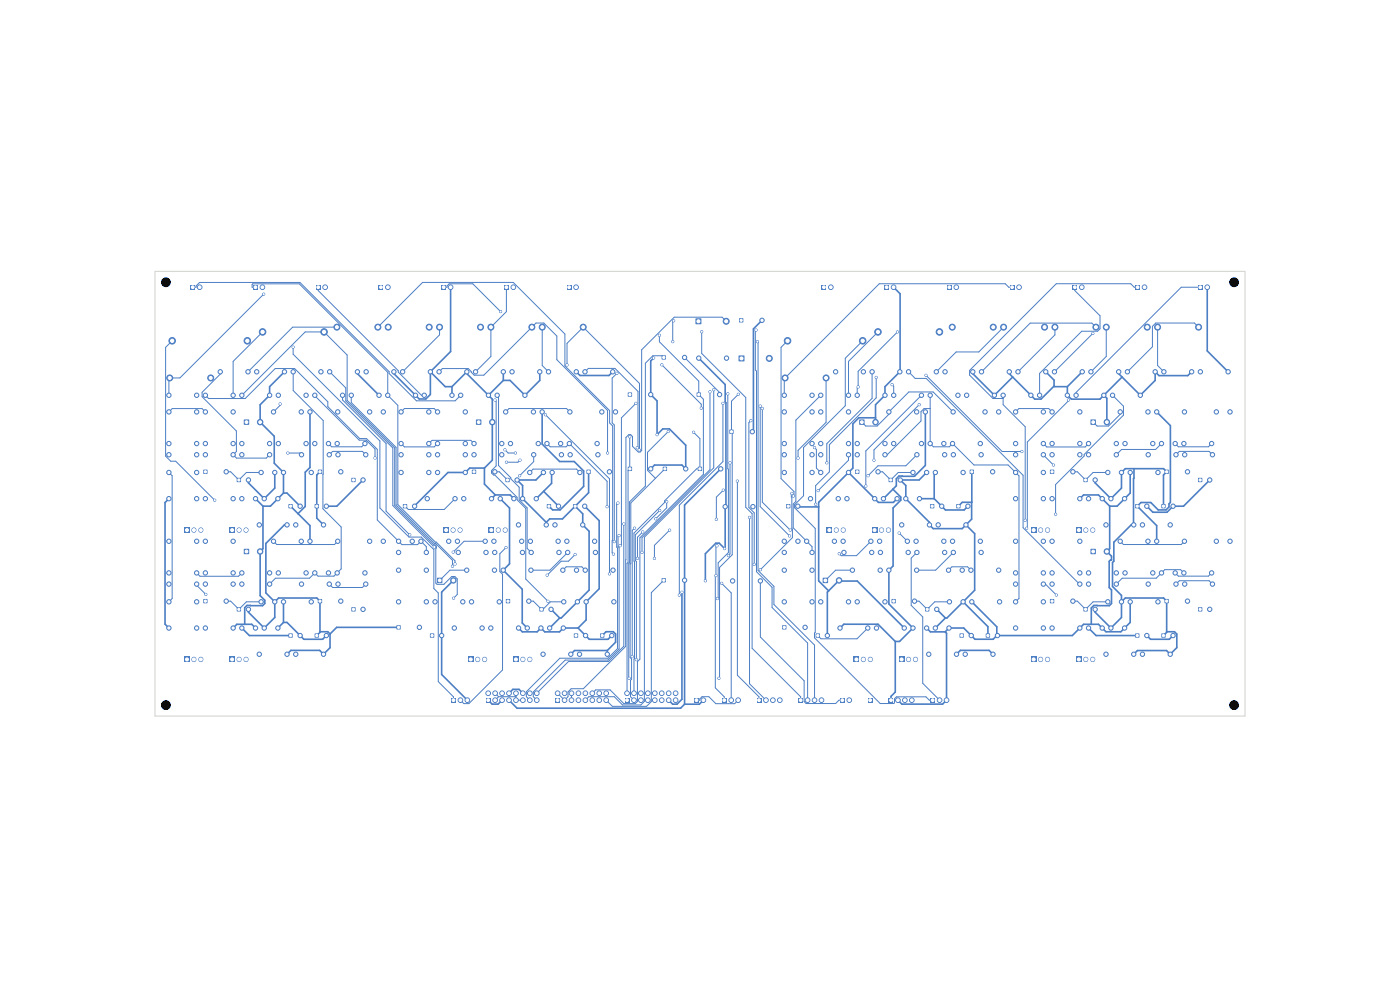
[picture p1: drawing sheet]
<svg xmlns="http://www.w3.org/2000/svg" width="297mm" height="210mm" viewBox="0 0 297 210" stroke-linecap="round" stroke-linejoin="round" font-family="sans-serif">
<path d="M0 0h172.1v121.7h-172.1z" fill="#fff" stroke="#fff" stroke-width=".21"/>
<g fill="#4d7fc4" stroke="#4d7fc4" stroke-width=".21">
<circle cx="199" cy="111.3" r=".46"/>
<circle cx="204.9" cy="111.3" r=".46"/>
</g>
<path d="M121.8 134.4h.8v.8h-.8z" fill="#4d7fc4"/>
<circle cx="124.2" cy="134.8" r=".46" fill="#4d7fc4" stroke="#4d7fc4" stroke-width=".21"/>
<path d="M153.2 148h.9v1h-.9z" fill="#4d7fc4"/>
<g fill="#4d7fc4" stroke="#4d7fc4" stroke-width=".21">
<circle cx="155.1" cy="148.5" r=".49"/>
<circle cx="156.6" cy="148.5" r=".49"/>
<circle cx="166.4" cy="87.4" r=".46"/>
<circle cx="172.3" cy="87.4" r=".46"/>
</g>
<path d="M184.1 148h1v1h-1z" fill="#4d7fc4"/>
<g fill="#4d7fc4" stroke="#4d7fc4" stroke-width=".21">
<circle cx="117.1" cy="100.2" r=".46"/>
<circle cx="123" cy="100.2" r=".46"/>
</g>
<path d="M43.1 99.7h.9v.8h-.9z" fill="#4d7fc4"/>
<g fill="#4d7fc4" stroke="#4d7fc4" stroke-width=".21">
<circle cx="48" cy="100.1" r=".46"/>
<circle cx="100.9" cy="78.9" r=".46"/>
<circle cx="106.8" cy="78.9" r=".46"/>
<circle cx="180.8" cy="120.9" r=".46"/>
<circle cx="186.7" cy="120.9" r=".46"/>
</g>
<path d="M246.4 107h.8v.8h-.8z" fill="#4d7fc4"/>
<g fill="#4d7fc4" stroke="#4d7fc4" stroke-width=".21">
<circle cx="248.9" cy="107.4" r=".46"/>
<circle cx="84.6" cy="117.2" r=".46"/>
<circle cx="90.4" cy="117.2" r=".46"/>
<circle cx="85.1" cy="96.5" r=".46"/>
<circle cx="91" cy="96.5" r=".46"/>
<circle cx="35.8" cy="96.5" r=".46"/>
<circle cx="41.7" cy="96.5" r=".46"/>
<circle cx="51.3" cy="94.1" r=".46"/>
<circle cx="57.2" cy="94.1" r=".46"/>
</g>
<path d="M156.8 67.5h.9v.9h-.9z" fill="#4d7fc4"/>
<g fill="#4d7fc4" stroke="#4d7fc4" stroke-width=".21">
<circle cx="161.7" cy="67.9" r=".46"/>
<circle cx="174.1" cy="100.2" r=".46"/>
<circle cx="180" cy="100.2" r=".46"/>
<circle cx="202.3" cy="96.5" r=".46"/>
<circle cx="208.1" cy="96.5" r=".46"/>
<circle cx="43.6" cy="96.5" r=".46"/>
<circle cx="49.5" cy="96.5" r=".46"/>
</g>
<path d="M74.6 128.8h.8v.9h-.8z" fill="#4d7fc4"/>
<circle cx="77" cy="129.3" r=".46" fill="#4d7fc4" stroke="#4d7fc4" stroke-width=".21"/>
<path d="M147.6 67.6h1.2v1.1h-1.2z" fill="#4d7fc4"/>
<circle cx="154.1" cy="68.2" r=".64" fill="#4d7fc4" stroke="#4d7fc4" stroke-width=".21"/>
<path d="M114.5 128.8h.8v.9h-.8z" fill="#4d7fc4"/>
<g fill="#4d7fc4" stroke="#4d7fc4" stroke-width=".21">
<circle cx="116.9" cy="129.3" r=".46"/>
<circle cx="96.4" cy="133.2" r=".46"/>
<circle cx="102.3" cy="133.2" r=".46"/>
</g>
<path d="M39.1 111.9h1.1v1.1h-1.1z" fill="#4d7fc4"/>
<path d="M41.1 112.4v.1M42.6 112.4v.1" fill="none" stroke="#4d7fc4" stroke-width="1.1"/>
<g fill="#4d7fc4" stroke="#4d7fc4" stroke-width=".21">
<circle cx="124.1" cy="78.9" r=".46"/>
<circle cx="130" cy="78.9" r=".46"/>
</g>
<path d="M121.6 107h.8v.8h-.8z" fill="#4d7fc4"/>
<g fill="#4d7fc4" stroke="#4d7fc4" stroke-width=".21">
<circle cx="124" cy="107.4" r=".46"/>
<circle cx="85.4" cy="78.9" r=".46"/>
<circle cx="91.3" cy="78.9" r=".46"/>
<circle cx="237.6" cy="114.8" r=".46"/>
<circle cx="243.5" cy="114.8" r=".46"/>
<circle cx="223.2" cy="123.9" r=".46"/>
<circle cx="229.1" cy="123.9" r=".46"/>
</g>
<path d="M188.5 101.4h.9v.8h-.9z" fill="#4d7fc4"/>
<g fill="#4d7fc4" stroke="#4d7fc4" stroke-width=".21">
<circle cx="191" cy="101.8" r=".46"/>
<circle cx="189.6" cy="83.8" r=".46"/>
<circle cx="195.5" cy="83.8" r=".46"/>
<circle cx="234.6" cy="138.8" r=".46"/>
<circle cx="240.5" cy="138.8" r=".46"/>
</g>
<path d="M205.7 99.7h.9v.8h-.9z" fill="#4d7fc4"/>
<g fill="#4d7fc4" stroke="#4d7fc4" stroke-width=".21">
<circle cx="210.6" cy="100.1" r=".46"/>
<circle cx="185" cy="78.9" r=".46"/>
<circle cx="190.9" cy="78.9" r=".46"/>
</g>
<path d="M173.1 134.4h.8v.8h-.8z" fill="#4d7fc4"/>
<g fill="#4d7fc4" stroke="#4d7fc4" stroke-width=".21">
<circle cx="175.5" cy="134.8" r=".46"/>
<circle cx="55.4" cy="127.7" r=".46"/>
<circle cx="58.3" cy="127.7" r=".46"/>
<circle cx="78.4" cy="87.4" r=".46"/>
<circle cx="81.3" cy="87.4" r=".46"/>
<circle cx="116.6" cy="133.2" r=".46"/>
<circle cx="119.5" cy="133.2" r=".46"/>
<circle cx="92.3" cy="127.7" r=".46"/>
<circle cx="98.2" cy="127.7" r=".46"/>
<circle cx="200.5" cy="78.9" r=".46"/>
<circle cx="206.4" cy="78.9" r=".46"/>
<circle cx="202.1" cy="114.8" r=".46"/>
<circle cx="208" cy="114.8" r=".46"/>
<circle cx="234.6" cy="111.3" r=".46"/>
<circle cx="240.5" cy="111.3" r=".46"/>
<circle cx="178.9" cy="114.8" r=".46"/>
<circle cx="184.8" cy="114.8" r=".46"/>
<circle cx="112.7" cy="117.2" r=".46"/>
<circle cx="118.6" cy="117.2" r=".46"/>
<circle cx="51.3" cy="121.5" r=".46"/>
<circle cx="57.2" cy="121.5" r=".46"/>
</g>
<path d="M101 89h1.1v1.1h-1.1z" fill="#4d7fc4"/>
<g fill="#4d7fc4" stroke="#4d7fc4" stroke-width=".21">
<circle cx="104.4" cy="89.6" r=".58"/>
<circle cx="115" cy="69.4" r=".64"/>
<circle cx="123.7" cy="69.4" r=".64"/>
<circle cx="71.5" cy="69.4" r=".64"/>
<circle cx="80.2" cy="69.4" r=".64"/>
<circle cx="84.6" cy="120.9" r=".46"/>
<circle cx="90.4" cy="120.9" r=".46"/>
<circle cx="258" cy="87.4" r=".46"/>
<circle cx="260.9" cy="87.4" r=".46"/>
<circle cx="239.8" cy="127.7" r=".46"/>
<circle cx="245.7" cy="127.7" r=".46"/>
<circle cx="194.5" cy="117.2" r=".46"/>
<circle cx="200.4" cy="117.2" r=".46"/>
</g>
<path d="M107.3 127.1h.9v.8h-.9z" fill="#4d7fc4"/>
<g fill="#4d7fc4" stroke="#4d7fc4" stroke-width=".21">
<circle cx="112.2" cy="127.5" r=".46"/>
<circle cx="60.1" cy="127.7" r=".46"/>
<circle cx="66" cy="127.7" r=".46"/>
</g>
<path d="M106.9 60.4h1v1h-1z" fill="#4d7fc4"/>
<g fill="#4d7fc4" stroke="#4d7fc4" stroke-width=".21">
<circle cx="108.9" cy="60.9" r=".49"/>
<circle cx="36.5" cy="72.3" r=".7"/>
<circle cx="52.5" cy="72.3" r=".7"/>
<circle cx="43.6" cy="83.8" r=".46"/>
<circle cx="49.5" cy="83.8" r=".46"/>
</g>
<path d="M48.7 111.9h1.1v1.1h-1.1z" fill="#4d7fc4"/>
<path d="M50.7 112.4v.1M52.2 112.4v.1" fill="none" stroke="#4d7fc4" stroke-width="1.1"/>
<g fill="#4d7fc4" stroke="#4d7fc4" stroke-width=".21">
<circle cx="181.9" cy="96.5" r=".46"/>
<circle cx="187.7" cy="96.5" r=".46"/>
<circle cx="223.2" cy="105.8" r=".46"/>
<circle cx="229.1" cy="105.8" r=".46"/>
<circle cx="234.7" cy="69.4" r=".64"/>
<circle cx="243.4" cy="69.4" r=".64"/>
</g>
<path d="M203.6 134.4h.8v.8h-.8z" fill="#4d7fc4"/>
<g fill="#4d7fc4" stroke="#4d7fc4" stroke-width=".21">
<circle cx="206" cy="134.8" r=".46"/>
<circle cx="108.6" cy="78.9" r=".46"/>
<circle cx="114.5" cy="78.9" r=".46"/>
<circle cx="69.9" cy="78.9" r=".46"/>
<circle cx="75.8" cy="78.9" r=".46"/>
<circle cx="55.4" cy="100.2" r=".46"/>
<circle cx="58.3" cy="100.2" r=".46"/>
<circle cx="82.3" cy="83.8" r=".46"/>
<circle cx="88.1" cy="83.8" r=".46"/>
<circle cx="246.4" cy="94.1" r=".46"/>
<circle cx="249.3" cy="94.1" r=".46"/>
<circle cx="208.2" cy="78.9" r=".46"/>
<circle cx="214.1" cy="78.9" r=".46"/>
</g>
<path d="M43.1 127.1h.9v.8h-.9z" fill="#4d7fc4"/>
<circle cx="48" cy="127.5" r=".46" fill="#4d7fc4" stroke="#4d7fc4" stroke-width=".21"/>
<path d="M133.2 83.3h.9v.8h-.9z" fill="#4d7fc4"/>
<g fill="#4d7fc4" stroke="#4d7fc4" stroke-width=".21">
<circle cx="138" cy="83.7" r=".46"/>
<circle cx="106.1" cy="105.8" r=".46"/>
<circle cx="109" cy="105.8" r=".46"/>
<circle cx="93.2" cy="69.4" r=".64"/>
<circle cx="101.9" cy="69.4" r=".64"/>
<circle cx="166.4" cy="114.8" r=".46"/>
<circle cx="169.3" cy="114.8" r=".46"/>
<circle cx="235" cy="100.2" r=".46"/>
<circle cx="237.9" cy="100.2" r=".46"/>
<circle cx="243.6" cy="123.9" r=".46"/>
<circle cx="249.5" cy="123.9" r=".46"/>
</g>
<path d="M182.3 89h1.1v1.1h-1.1z" fill="#4d7fc4"/>
<circle cx="185.7" cy="89.5" r=".58" fill="#4d7fc4" stroke="#4d7fc4" stroke-width=".21"/>
<path d="M108.9 139.3h1.1v1.2h-1.1z" fill="#4d7fc4"/>
<path d="M110.9 139.9h.1M112.4 139.9h.1" fill="none" stroke="#4d7fc4" stroke-width="1.1"/>
<g fill="#4d7fc4" stroke="#4d7fc4" stroke-width=".21">
<circle cx="235.7" cy="133.2" r=".46"/>
<circle cx="238.6" cy="133.2" r=".46"/>
<circle cx="258" cy="114.8" r=".46"/>
<circle cx="260.9" cy="114.8" r=".46"/>
</g>
<path d="M222.8 127.1h.8v.8h-.8z" fill="#4d7fc4"/>
<g fill="#4d7fc4" stroke="#4d7fc4" stroke-width=".21">
<circle cx="227.6" cy="127.5" r=".46"/>
<circle cx="223.2" cy="121.5" r=".46"/>
<circle cx="229.1" cy="121.5" r=".46"/>
</g>
<path d="M202.9 107h.8v.8h-.8z" fill="#4d7fc4"/>
<g fill="#4d7fc4" stroke="#4d7fc4" stroke-width=".21">
<circle cx="205.3" cy="107.4" r=".46"/>
<circle cx="58" cy="114.8" r=".46"/>
<circle cx="63.9" cy="114.8" r=".46"/>
<circle cx="115.2" cy="138.8" r=".46"/>
<circle cx="121.1" cy="138.8" r=".46"/>
<circle cx="36" cy="80.2" r=".64"/>
<circle cx="44.7" cy="80.2" r=".64"/>
</g>
<path d="M50.3 128.8h.8v.9h-.8z" fill="#4d7fc4"/>
<circle cx="52.7" cy="129.3" r=".46" fill="#4d7fc4" stroke="#4d7fc4" stroke-width=".21"/>
<path d="M93.6 60.4h1v1h-1z" fill="#4d7fc4"/>
<g fill="#4d7fc4" stroke="#4d7fc4" stroke-width=".21">
<circle cx="95.6" cy="60.9" r=".49"/>
<circle cx="120.8" cy="94.1" r=".46"/>
<circle cx="126.7" cy="94.1" r=".46"/>
</g>
<path d="M147.8 83.3h.9v.8h-.9z" fill="#4d7fc4"/>
<g fill="#4d7fc4" stroke="#4d7fc4" stroke-width=".21">
<circle cx="152.7" cy="83.7" r=".46"/>
<circle cx="99" cy="120.9" r=".46"/>
<circle cx="104.9" cy="120.9" r=".46"/>
<circle cx="198.4" cy="100.2" r=".46"/>
<circle cx="204.3" cy="100.2" r=".46"/>
<circle cx="127.7" cy="87.4" r=".46"/>
<circle cx="130.6" cy="87.4" r=".46"/>
<circle cx="56.1" cy="105.8" r=".46"/>
<circle cx="59" cy="105.8" r=".46"/>
<circle cx="92.8" cy="100.2" r=".46"/>
<circle cx="98.7" cy="100.2" r=".46"/>
</g>
<path d="M91.2 134.4h.9v.8h-.9z" fill="#4d7fc4"/>
<g fill="#4d7fc4" stroke="#4d7fc4" stroke-width=".21">
<circle cx="93.7" cy="134.8" r=".46"/>
<circle cx="179.7" cy="105.8" r=".46"/>
<circle cx="185.6" cy="105.8" r=".46"/>
<circle cx="89.3" cy="114.8" r=".46"/>
<circle cx="95.2" cy="114.8" r=".46"/>
</g>
<path d="M50.3 101.4h.8v.8h-.8z" fill="#4d7fc4"/>
<circle cx="52.7" cy="101.8" r=".46" fill="#4d7fc4" stroke="#4d7fc4" stroke-width=".21"/>
<path d="M247.1 127.1h.8v.8h-.8z" fill="#4d7fc4"/>
<g fill="#4d7fc4" stroke="#4d7fc4" stroke-width=".21">
<circle cx="251.9" cy="127.5" r=".46"/>
<circle cx="246.9" cy="78.9" r=".46"/>
<circle cx="252.8" cy="78.9" r=".46"/>
<circle cx="153.8" cy="107.5" r=".46"/>
<circle cx="159.7" cy="107.5" r=".46"/>
<circle cx="254.6" cy="78.9" r=".46"/>
<circle cx="260.5" cy="78.9" r=".46"/>
</g>
<path d="M74.6 101.4h.8v.8h-.8z" fill="#4d7fc4"/>
<g fill="#4d7fc4" stroke="#4d7fc4" stroke-width=".21">
<circle cx="77" cy="101.8" r=".46"/>
<circle cx="193.7" cy="133.2" r=".46"/>
<circle cx="196.6" cy="133.2" r=".46"/>
<circle cx="238.7" cy="94.1" r=".46"/>
<circle cx="244.6" cy="94.1" r=".46"/>
<circle cx="105" cy="117.2" r=".46"/>
<circle cx="110.8" cy="117.2" r=".46"/>
<circle cx="71.7" cy="96.5" r=".46"/>
<circle cx="77.6" cy="96.5" r=".46"/>
<circle cx="216" cy="78.9" r=".46"/>
<circle cx="221.8" cy="78.9" r=".46"/>
<circle cx="235" cy="127.7" r=".46"/>
<circle cx="237.9" cy="127.7" r=".46"/>
<circle cx="85.1" cy="94.1" r=".46"/>
<circle cx="91" cy="94.1" r=".46"/>
</g>
<path d="M196.3 128.8h.8v.9h-.8z" fill="#4d7fc4"/>
<circle cx="198.7" cy="129.3" r=".46" fill="#4d7fc4" stroke="#4d7fc4" stroke-width=".21"/>
<path d="M190.7 139.3h1.1v1.2h-1.1z" fill="#4d7fc4"/>
<path d="M192.7 139.9h.1M194.2 139.9h.1" fill="none" stroke="#4d7fc4" stroke-width="1.1"/>
<g fill="#4d7fc4" stroke="#4d7fc4" stroke-width=".21">
<circle cx="54.5" cy="78.9" r=".46"/>
<circle cx="60.3" cy="78.9" r=".46"/>
<circle cx="215.5" cy="96.5" r=".46"/>
<circle cx="221.3" cy="96.5" r=".46"/>
<circle cx="197.3" cy="83.8" r=".46"/>
<circle cx="203.2" cy="83.8" r=".46"/>
</g>
<path d="M120.2 60.4h1v1h-1z" fill="#4d7fc4"/>
<g fill="#4d7fc4" stroke="#4d7fc4" stroke-width=".21">
<circle cx="122.2" cy="60.9" r=".49"/>
<circle cx="245.4" cy="87.4" r=".46"/>
<circle cx="251.3" cy="87.4" r=".46"/>
<circle cx="90" cy="83.8" r=".46"/>
<circle cx="95.9" cy="83.8" r=".46"/>
<circle cx="166.4" cy="100.2" r=".46"/>
<circle cx="172.3" cy="100.2" r=".46"/>
</g>
<path d="M254.1 60.4h1v1h-1z" fill="#4d7fc4"/>
<circle cx="256.1" cy="60.9" r=".49" fill="#4d7fc4" stroke="#4d7fc4" stroke-width=".21"/>
<path d="M189.2 127.1h.8v.8h-.8z" fill="#4d7fc4"/>
<circle cx="194" cy="127.5" r=".46" fill="#4d7fc4" stroke="#4d7fc4" stroke-width=".21"/>
<path d="M100.1 99.7h.9v.8h-.9z" fill="#4d7fc4"/>
<g fill="#4d7fc4" stroke="#4d7fc4" stroke-width=".21">
<circle cx="105" cy="100.1" r=".46"/>
<circle cx="215.5" cy="114.8" r=".46"/>
<circle cx="221.3" cy="114.8" r=".46"/>
<circle cx="55" cy="111.3" r=".46"/>
<circle cx="60.9" cy="111.3" r=".46"/>
<circle cx="166.4" cy="120.9" r=".46"/>
<circle cx="172.3" cy="120.9" r=".46"/>
</g>
<path d="M228.3 111.9h1.1v1.1h-1.1z" fill="#4d7fc4"/>
<path d="M230.3 112.4v.1M231.8 112.4v.1" fill="none" stroke="#4d7fc4" stroke-width="1.1"/>
<g fill="#4d7fc4" stroke="#4d7fc4" stroke-width=".21">
<circle cx="43.6" cy="94.1" r=".46"/>
<circle cx="49.5" cy="94.1" r=".46"/>
<circle cx="171.9" cy="105.8" r=".46"/>
<circle cx="177.8" cy="105.8" r=".46"/>
<circle cx="194.5" cy="96.5" r=".46"/>
<circle cx="200.4" cy="96.5" r=".46"/>
</g>
<path d="M214.2 60.4h1v1h-1z" fill="#4d7fc4"/>
<circle cx="216.2" cy="60.9" r=".49" fill="#4d7fc4" stroke="#4d7fc4" stroke-width=".21"/>
<path d="M84.1 132.7h.9v.8h-.9z" fill="#4d7fc4"/>
<g fill="#4d7fc4" stroke="#4d7fc4" stroke-width=".21">
<circle cx="89" cy="133.1" r=".46"/>
<circle cx="206.2" cy="127.7" r=".46"/>
<circle cx="212.1" cy="127.7" r=".46"/>
<circle cx="66.8" cy="94.1" r=".46"/>
<circle cx="69.7" cy="94.1" r=".46"/>
<circle cx="251.3" cy="96.5" r=".46"/>
<circle cx="257.2" cy="96.5" r=".46"/>
</g>
<path d="M254.2 101.4h.8v.8h-.8z" fill="#4d7fc4"/>
<circle cx="256.6" cy="101.8" r=".46" fill="#4d7fc4" stroke="#4d7fc4" stroke-width=".21"/>
<path d="M99.3 139.3h1.1v1.2h-1.1z" fill="#4d7fc4"/>
<path d="M101.3 139.9h.1M102.8 139.9h.1" fill="none" stroke="#4d7fc4" stroke-width="1.1"/>
<path d="M92.7 122.6h1.1v1.1h-1.1z" fill="#4d7fc4"/>
<g fill="#4d7fc4" stroke="#4d7fc4" stroke-width=".21">
<circle cx="96.2" cy="123.1" r=".58"/>
<circle cx="121" cy="96.5" r=".46"/>
<circle cx="126.8" cy="96.5" r=".46"/>
</g>
<path d="M240.8 134.4h.9v.8h-.9z" fill="#4d7fc4"/>
<g fill="#4d7fc4" stroke="#4d7fc4" stroke-width=".21">
<circle cx="243.3" cy="134.8" r=".46"/>
<circle cx="197.3" cy="94.1" r=".46"/>
<circle cx="200.2" cy="94.1" r=".46"/>
<circle cx="187.4" cy="105.8" r=".46"/>
<circle cx="190.3" cy="105.8" r=".46"/>
<circle cx="35.8" cy="127.7" r=".46"/>
<circle cx="41.7" cy="127.7" r=".46"/>
</g>
<path d="M185 111.9h1.1v1.1h-1.1z" fill="#4d7fc4"/>
<path d="M187 112.4v.1M188.5 112.4v.1" fill="none" stroke="#4d7fc4" stroke-width="1.1"/>
<g fill="#4d7fc4" stroke="#4d7fc4" stroke-width=".21">
<circle cx="186.3" cy="70.4" r=".7"/>
<circle cx="199.3" cy="70.4" r=".7"/>
<circle cx="192.7" cy="78.9" r=".46"/>
<circle cx="198.6" cy="78.9" r=".46"/>
<circle cx="223.2" cy="94.1" r=".46"/>
<circle cx="229.1" cy="94.1" r=".46"/>
<circle cx="122.9" cy="138.8" r=".46"/>
<circle cx="128.8" cy="138.8" r=".46"/>
<circle cx="215.5" cy="94.1" r=".46"/>
<circle cx="221.3" cy="94.1" r=".46"/>
<circle cx="188.6" cy="87.4" r=".46"/>
<circle cx="194.5" cy="87.4" r=".46"/>
<circle cx="60.1" cy="100.2" r=".46"/>
<circle cx="66" cy="100.2" r=".46"/>
</g>
<path d="M166.8 107h.8v.8h-.8z" fill="#4d7fc4"/>
<g fill="#4d7fc4" stroke="#4d7fc4" stroke-width=".21">
<circle cx="169.2" cy="107.4" r=".46"/>
<circle cx="82.4" cy="69.4" r=".64"/>
<circle cx="91.1" cy="69.4" r=".64"/>
<circle cx="155.4" cy="123.2" r=".46"/>
<circle cx="161.3" cy="123.2" r=".46"/>
<circle cx="116.4" cy="78.9" r=".46"/>
<circle cx="122.3" cy="78.9" r=".46"/>
<circle cx="174.1" cy="96.5" r=".46"/>
<circle cx="180" cy="96.5" r=".46"/>
<circle cx="85.1" cy="100.2" r=".46"/>
<circle cx="91" cy="100.2" r=".46"/>
<circle cx="90.6" cy="105.8" r=".46"/>
<circle cx="96.5" cy="105.8" r=".46"/>
<circle cx="186.6" cy="114.8" r=".46"/>
<circle cx="192.5" cy="114.8" r=".46"/>
<circle cx="124.2" cy="120.9" r=".46"/>
<circle cx="130" cy="120.9" r=".46"/>
<circle cx="231.4" cy="78.9" r=".46"/>
<circle cx="237.3" cy="78.9" r=".46"/>
<circle cx="223.7" cy="78.9" r=".46"/>
<circle cx="229.6" cy="78.9" r=".46"/>
</g>
<path d="M103.1 148h1v1h-1z" fill="#4d7fc4"/>
<g fill="#4d7fc4" stroke="#4d7fc4" stroke-width=".21">
<circle cx="103.6" cy="147.1" r=".49"/>
<circle cx="105" cy="148.5" r=".49"/>
<circle cx="105" cy="147.1" r=".49"/>
<circle cx="106.5" cy="148.5" r=".49"/>
<circle cx="106.5" cy="147.1" r=".49"/>
<circle cx="108" cy="148.5" r=".49"/>
<circle cx="108" cy="147.1" r=".49"/>
<circle cx="109.5" cy="148.5" r=".49"/>
<circle cx="109.5" cy="147.1" r=".49"/>
<circle cx="110.9" cy="148.5" r=".49"/>
<circle cx="110.9" cy="147.1" r=".49"/>
<circle cx="112.4" cy="148.5" r=".49"/>
<circle cx="112.4" cy="147.1" r=".49"/>
<circle cx="113.9" cy="148.5" r=".49"/>
<circle cx="113.9" cy="147.1" r=".49"/>
<circle cx="51.3" cy="123.9" r=".46"/>
<circle cx="57.2" cy="123.9" r=".46"/>
<circle cx="71.7" cy="123.9" r=".46"/>
<circle cx="77.6" cy="123.9" r=".46"/>
</g>
<path d="M103.7 111.9h1.1v1.1h-1.1z" fill="#4d7fc4"/>
<path d="M105.7 112.4v.1M107.2 112.4v.1" fill="none" stroke="#4d7fc4" stroke-width="1.1"/>
<g fill="#4d7fc4" stroke="#4d7fc4" stroke-width=".21">
<circle cx="111.9" cy="133.2" r=".46"/>
<circle cx="114.8" cy="133.2" r=".46"/>
</g>
<path d="M48.7 139.3h1.1v1.2h-1.1z" fill="#4d7fc4"/>
<path d="M50.7 139.9h.1M52.2 139.9h.1" fill="none" stroke="#4d7fc4" stroke-width="1.1"/>
<g fill="#4d7fc4" stroke="#4d7fc4" stroke-width=".21">
<circle cx="65.8" cy="87.4" r=".46"/>
<circle cx="71.6" cy="87.4" r=".46"/>
</g>
<path d="M85.5 107h.8v.8h-.8z" fill="#4d7fc4"/>
<g fill="#4d7fc4" stroke="#4d7fc4" stroke-width=".21">
<circle cx="88" cy="107.4" r=".46"/>
<circle cx="223.2" cy="114.8" r=".46"/>
<circle cx="229.1" cy="114.8" r=".46"/>
<circle cx="215.5" cy="133.2" r=".46"/>
<circle cx="221.3" cy="133.2" r=".46"/>
<circle cx="186.8" cy="117.2" r=".46"/>
<circle cx="192.7" cy="117.2" r=".46"/>
</g>
<path d="M169.4 148h.9v1h-.9z" fill="#4d7fc4"/>
<g fill="#4d7fc4" stroke="#4d7fc4" stroke-width=".21">
<circle cx="171.3" cy="148.5" r=".49"/>
<circle cx="172.8" cy="148.5" r=".49"/>
<circle cx="174.3" cy="148.5" r=".49"/>
<circle cx="97" cy="114.8" r=".46"/>
<circle cx="102.9" cy="114.8" r=".46"/>
</g>
<path d="M166 132.7h.8v.8h-.8z" fill="#4d7fc4"/>
<g fill="#4d7fc4" stroke="#4d7fc4" stroke-width=".21">
<circle cx="170.8" cy="133.1" r=".46"/>
<circle cx="179" cy="117.2" r=".46"/>
<circle cx="184.9" cy="117.2" r=".46"/>
<circle cx="43.6" cy="133.2" r=".46"/>
<circle cx="49.5" cy="133.2" r=".46"/>
<circle cx="77.7" cy="78.9" r=".46"/>
<circle cx="83.6" cy="78.9" r=".46"/>
<circle cx="245.6" cy="69.4" r=".64"/>
<circle cx="254.3" cy="69.4" r=".64"/>
<circle cx="112.5" cy="114.8" r=".46"/>
<circle cx="118.4" cy="114.8" r=".46"/>
<circle cx="98.4" cy="105.8" r=".46"/>
<circle cx="104.3" cy="105.8" r=".46"/>
</g>
<path d="M53.7 60.4h1v1h-1z" fill="#4d7fc4"/>
<circle cx="55.7" cy="60.9" r=".49" fill="#4d7fc4" stroke="#4d7fc4" stroke-width=".21"/>
<path d="M229.9 128.8h.8v.9h-.8z" fill="#4d7fc4"/>
<g fill="#4d7fc4" stroke="#4d7fc4" stroke-width=".21">
<circle cx="232.3" cy="129.3" r=".46"/>
<circle cx="174.1" cy="94.1" r=".46"/>
<circle cx="180" cy="94.1" r=".46"/>
<circle cx="242.4" cy="138.8" r=".46"/>
<circle cx="248.3" cy="138.8" r=".46"/>
<circle cx="251.2" cy="94.1" r=".46"/>
<circle cx="257" cy="94.1" r=".46"/>
<circle cx="181.9" cy="127.7" r=".46"/>
<circle cx="187.7" cy="127.7" r=".46"/>
<circle cx="119.4" cy="120.9" r=".46"/>
<circle cx="122.3" cy="120.9" r=".46"/>
<circle cx="181.9" cy="83.8" r=".46"/>
<circle cx="187.7" cy="83.8" r=".46"/>
<circle cx="174.1" cy="87.4" r=".46"/>
<circle cx="180" cy="87.4" r=".46"/>
</g>
<path d="M175.4 111.9h1.1v1.1h-1.1z" fill="#4d7fc4"/>
<path d="M177.4 112.4v.1M178.9 112.4v.1" fill="none" stroke="#4d7fc4" stroke-width="1.1"/>
<path d="M67 60.4h1v1h-1z" fill="#4d7fc4"/>
<g fill="#4d7fc4" stroke="#4d7fc4" stroke-width=".21">
<circle cx="69" cy="60.9" r=".49"/>
<circle cx="174.1" cy="127.7" r=".46"/>
<circle cx="180" cy="127.7" r=".46"/>
<circle cx="201.2" cy="120.9" r=".46"/>
<circle cx="204.1" cy="120.9" r=".46"/>
<circle cx="100.6" cy="94.1" r=".46"/>
<circle cx="106.4" cy="94.1" r=".46"/>
</g>
<path d="M39.1 139.3h1.1v1.2h-1.1z" fill="#4d7fc4"/>
<path d="M41.1 139.9h.1M42.6 139.9h.1" fill="none" stroke="#4d7fc4" stroke-width="1.1"/>
<g fill="#4d7fc4" stroke="#4d7fc4" stroke-width=".21">
<circle cx="110" cy="111.3" r=".46"/>
<circle cx="115.9" cy="111.3" r=".46"/>
<circle cx="97.2" cy="117.2" r=".46"/>
<circle cx="103.1" cy="117.2" r=".46"/>
<circle cx="64" cy="123.9" r=".46"/>
<circle cx="69.9" cy="123.9" r=".46"/>
<circle cx="84.6" cy="114.8" r=".46"/>
<circle cx="87.5" cy="114.8" r=".46"/>
<circle cx="205.1" cy="83.8" r=".46"/>
<circle cx="211" cy="83.8" r=".46"/>
</g>
<path d="M140.4 122.7h.8v.8h-.8z" fill="#4d7fc4"/>
<g fill="#4d7fc4" stroke="#4d7fc4" stroke-width=".21">
<circle cx="145.2" cy="123.1" r=".46"/>
<circle cx="215.5" cy="121.5" r=".46"/>
<circle cx="221.3" cy="121.5" r=".46"/>
<circle cx="185.9" cy="133.2" r=".46"/>
<circle cx="191.8" cy="133.2" r=".46"/>
<circle cx="166.4" cy="83.8" r=".46"/>
<circle cx="172.3" cy="83.8" r=".46"/>
</g>
<path d="M117.8 148h1v1h-1z" fill="#4d7fc4"/>
<g fill="#4d7fc4" stroke="#4d7fc4" stroke-width=".21">
<circle cx="118.3" cy="147.1" r=".49"/>
<circle cx="119.8" cy="148.5" r=".49"/>
<circle cx="119.8" cy="147.1" r=".49"/>
<circle cx="121.2" cy="148.5" r=".49"/>
<circle cx="121.2" cy="147.1" r=".49"/>
<circle cx="122.7" cy="148.5" r=".49"/>
<circle cx="122.7" cy="147.1" r=".49"/>
<circle cx="124.2" cy="148.5" r=".49"/>
<circle cx="124.2" cy="147.1" r=".49"/>
<circle cx="125.7" cy="148.5" r=".49"/>
<circle cx="125.7" cy="147.1" r=".49"/>
<circle cx="127.1" cy="148.5" r=".49"/>
<circle cx="127.1" cy="147.1" r=".49"/>
<circle cx="128.6" cy="148.5" r=".49"/>
<circle cx="128.6" cy="147.1" r=".49"/>
<circle cx="120.3" cy="114.8" r=".46"/>
<circle cx="126.1" cy="114.8" r=".46"/>
<circle cx="43.6" cy="114.8" r=".46"/>
<circle cx="49.5" cy="114.8" r=".46"/>
<circle cx="223.2" cy="96.5" r=".46"/>
<circle cx="229.1" cy="96.5" r=".46"/>
<circle cx="228.3" cy="83.8" r=".46"/>
<circle cx="234.2" cy="83.8" r=".46"/>
<circle cx="215.5" cy="105.8" r=".46"/>
<circle cx="221.3" cy="105.8" r=".46"/>
<circle cx="198.4" cy="133.2" r=".46"/>
<circle cx="201.3" cy="133.2" r=".46"/>
<circle cx="116" cy="94.1" r=".46"/>
<circle cx="118.9" cy="94.1" r=".46"/>
<circle cx="166.4" cy="127.7" r=".46"/>
<circle cx="172.3" cy="127.7" r=".46"/>
</g>
<path d="M228.3 139.3h1.1v1.2h-1.1z" fill="#4d7fc4"/>
<path d="M230.3 139.9h.1M231.8 139.9h.1" fill="none" stroke="#4d7fc4" stroke-width="1.1"/>
<g fill="#4d7fc4" stroke="#4d7fc4" stroke-width=".21">
<circle cx="110.9" cy="105.8" r=".46"/>
<circle cx="113.8" cy="105.8" r=".46"/>
<circle cx="242.4" cy="111.3" r=".46"/>
<circle cx="248.3" cy="111.3" r=".46"/>
<circle cx="105.5" cy="83.8" r=".46"/>
<circle cx="111.4" cy="83.8" r=".46"/>
</g>
<path d="M254.2 128.8h.8v.9h-.8z" fill="#4d7fc4"/>
<g fill="#4d7fc4" stroke="#4d7fc4" stroke-width=".21">
<circle cx="256.6" cy="129.3" r=".46"/>
<circle cx="166.4" cy="117.2" r=".46"/>
<circle cx="172.3" cy="117.2" r=".46"/>
<circle cx="35.8" cy="114.8" r=".46"/>
<circle cx="41.7" cy="114.8" r=".46"/>
</g>
<path d="M222.8 99.7h.8v.8h-.8z" fill="#4d7fc4"/>
<circle cx="227.6" cy="100.1" r=".46" fill="#4d7fc4" stroke="#4d7fc4" stroke-width=".21"/>
<path d="M67.5 127.1h.8v.8h-.8z" fill="#4d7fc4"/>
<circle cx="72.3" cy="127.5" r=".46" fill="#4d7fc4" stroke="#4d7fc4" stroke-width=".21"/>
<path d="M209.2 134.4h.8v.8h-.8z" fill="#4d7fc4"/>
<g fill="#4d7fc4" stroke="#4d7fc4" stroke-width=".21">
<circle cx="211.6" cy="134.8" r=".46"/>
<circle cx="64" cy="96.5" r=".46"/>
<circle cx="69.9" cy="96.5" r=".46"/>
<circle cx="106.7" cy="120.9" r=".46"/>
<circle cx="112.6" cy="120.9" r=".46"/>
</g>
<path d="M95.7 148h1v1h-1z" fill="#4d7fc4"/>
<g fill="#4d7fc4" stroke="#4d7fc4" stroke-width=".21">
<circle cx="97.7" cy="148.5" r=".49"/>
<circle cx="99.1" cy="148.5" r=".49"/>
<circle cx="107.3" cy="87.4" r=".46"/>
<circle cx="113.2" cy="87.4" r=".46"/>
<circle cx="166.4" cy="96.5" r=".46"/>
<circle cx="172.3" cy="96.5" r=".46"/>
<circle cx="251.2" cy="121.5" r=".46"/>
<circle cx="257" cy="121.5" r=".46"/>
<circle cx="188.6" cy="120.9" r=".46"/>
<circle cx="194.5" cy="120.9" r=".46"/>
<circle cx="43.6" cy="87.4" r=".46"/>
<circle cx="49.5" cy="87.4" r=".46"/>
</g>
<path d="M197.4 148h1v1h-1z" fill="#4d7fc4"/>
<g fill="#4d7fc4" stroke="#4d7fc4" stroke-width=".21">
<circle cx="199.3" cy="148.5" r=".49"/>
<circle cx="200.8" cy="148.5" r=".49"/>
</g>
<path d="M247.1 99.7h.8v.8h-.8z" fill="#4d7fc4"/>
<circle cx="251.9" cy="100.1" r=".46" fill="#4d7fc4" stroke="#4d7fc4" stroke-width=".21"/>
<path d="M140.6 99h.9v.9h-.9z" fill="#4d7fc4"/>
<g fill="#4d7fc4" stroke="#4d7fc4" stroke-width=".21">
<circle cx="145.5" cy="99.5" r=".46"/>
<circle cx="120.4" cy="117.2" r=".46"/>
<circle cx="126.3" cy="117.2" r=".46"/>
</g>
<path d="M156.7 75.4h1.2v1.2h-1.2z" fill="#4d7fc4"/>
<g fill="#4d7fc4" stroke="#4d7fc4" stroke-width=".21">
<circle cx="163.2" cy="76" r=".64"/>
<circle cx="100" cy="127.7" r=".46"/>
<circle cx="105.9" cy="127.7" r=".46"/>
</g>
<path d="M246.4 134.4h.8v.8h-.8z" fill="#4d7fc4"/>
<circle cx="248.9" cy="134.8" r=".46" fill="#4d7fc4" stroke="#4d7fc4" stroke-width=".21"/>
<path d="M181.1 139.3h1.1v1.2h-1.1z" fill="#4d7fc4"/>
<path d="M183.2 139.9h.1M184.6 139.9h.1" fill="none" stroke="#4d7fc4" stroke-width="1.1"/>
<g fill="#4d7fc4" stroke="#4d7fc4" stroke-width=".21">
<circle cx="239.2" cy="78.9" r=".46"/>
<circle cx="245.1" cy="78.9" r=".46"/>
</g>
<path d="M61.2 134.4h.9v.8h-.9z" fill="#4d7fc4"/>
<g fill="#4d7fc4" stroke="#4d7fc4" stroke-width=".21">
<circle cx="63.7" cy="134.8" r=".46"/>
<circle cx="215.5" cy="127.7" r=".46"/>
<circle cx="221.3" cy="127.7" r=".46"/>
<circle cx="62.7" cy="138.8" r=".46"/>
<circle cx="68.6" cy="138.8" r=".46"/>
</g>
<path d="M174.6 122.6h1v1.1h-1z" fill="#4d7fc4"/>
<g fill="#4d7fc4" stroke="#4d7fc4" stroke-width=".21">
<circle cx="178" cy="123.1" r=".58"/>
<circle cx="74.5" cy="83.8" r=".46"/>
<circle cx="80.4" cy="83.8" r=".46"/>
<circle cx="202.3" cy="117.2" r=".46"/>
<circle cx="208.1" cy="117.2" r=".46"/>
<circle cx="100.6" cy="96.5" r=".46"/>
<circle cx="106.4" cy="96.5" r=".46"/>
<circle cx="212.9" cy="69.4" r=".64"/>
<circle cx="221.6" cy="69.4" r=".64"/>
</g>
<path d="M61.2 107h.9v.8h-.9z" fill="#4d7fc4"/>
<circle cx="63.7" cy="107.4" r=".46" fill="#4d7fc4" stroke="#4d7fc4" stroke-width=".21"/>
<path d="M240.8 60.4h1v1h-1z" fill="#4d7fc4"/>
<g fill="#4d7fc4" stroke="#4d7fc4" stroke-width=".21">
<circle cx="242.8" cy="60.9" r=".49"/>
<circle cx="230.9" cy="96.5" r=".46"/>
<circle cx="236.8" cy="96.5" r=".46"/>
<circle cx="112.4" cy="100.2" r=".46"/>
<circle cx="115.3" cy="100.2" r=".46"/>
</g>
<path d="M80.3 60.4h1v1h-1z" fill="#4d7fc4"/>
<g fill="#4d7fc4" stroke="#4d7fc4" stroke-width=".21">
<circle cx="82.3" cy="60.9" r=".49"/>
<circle cx="59" cy="83.8" r=".46"/>
<circle cx="64.9" cy="83.8" r=".46"/>
<circle cx="181.9" cy="94.1" r=".46"/>
<circle cx="187.7" cy="94.1" r=".46"/>
<circle cx="58" cy="87.4" r=".46"/>
<circle cx="63.9" cy="87.4" r=".46"/>
<circle cx="194.3" cy="114.8" r=".46"/>
<circle cx="200.2" cy="114.8" r=".46"/>
</g>
<path d="M218.7 111.9h1.1v1.1h-1.1z" fill="#4d7fc4"/>
<path d="M220.8 112.4v.1M222.2 112.4v.1" fill="none" stroke="#4d7fc4" stroke-width="1.1"/>
<g fill="#4d7fc4" stroke="#4d7fc4" stroke-width=".21">
<circle cx="71.5" cy="94.1" r=".46"/>
<circle cx="77.4" cy="94.1" r=".46"/>
</g>
<path d="M160.5 148h1v1h-1z" fill="#4d7fc4"/>
<g fill="#4d7fc4" stroke="#4d7fc4" stroke-width=".21">
<circle cx="162.5" cy="148.5" r=".49"/>
<circle cx="164" cy="148.5" r=".49"/>
<circle cx="165.4" cy="148.5" r=".49"/>
<circle cx="113.2" cy="96.5" r=".46"/>
<circle cx="119.1" cy="96.5" r=".46"/>
<circle cx="235.7" cy="105.8" r=".46"/>
<circle cx="238.6" cy="105.8" r=".46"/>
<circle cx="59" cy="121.5" r=".46"/>
<circle cx="64.9" cy="121.5" r=".46"/>
<circle cx="115" cy="87.4" r=".46"/>
<circle cx="120.9" cy="87.4" r=".46"/>
<circle cx="148.2" cy="76" r=".46"/>
<circle cx="154.1" cy="76" r=".46"/>
<circle cx="167.1" cy="72.3" r=".7"/>
<circle cx="183" cy="72.3" r=".7"/>
<circle cx="238.7" cy="121.5" r=".46"/>
<circle cx="244.6" cy="121.5" r=".46"/>
<circle cx="223.2" cy="133.2" r=".46"/>
<circle cx="229.1" cy="133.2" r=".46"/>
<circle cx="166.4" cy="94.1" r=".46"/>
<circle cx="172.3" cy="94.1" r=".46"/>
</g>
<path d="M66.8 107h.8v.8h-.8z" fill="#4d7fc4"/>
<g fill="#4d7fc4" stroke="#4d7fc4" stroke-width=".21">
<circle cx="69.2" cy="107.4" r=".46"/>
<circle cx="66.8" cy="121.5" r=".46"/>
<circle cx="69.7" cy="121.5" r=".46"/>
</g>
<path d="M174.3 60.4h1v1h-1z" fill="#4d7fc4"/>
<g fill="#4d7fc4" stroke="#4d7fc4" stroke-width=".21">
<circle cx="176.3" cy="60.9" r=".49"/>
<circle cx="246.4" cy="121.5" r=".46"/>
<circle cx="249.3" cy="121.5" r=".46"/>
<circle cx="71.5" cy="121.5" r=".46"/>
<circle cx="77.4" cy="121.5" r=".46"/>
</g>
<path d="M127.3 134.4h.9v.8h-.9z" fill="#4d7fc4"/>
<g fill="#4d7fc4" stroke="#4d7fc4" stroke-width=".21">
<circle cx="129.8" cy="134.8" r=".46"/>
<circle cx="223.2" cy="87.4" r=".46"/>
<circle cx="229.1" cy="87.4" r=".46"/>
<circle cx="192.2" cy="105.8" r=".46"/>
<circle cx="195.1" cy="105.8" r=".46"/>
<circle cx="104.1" cy="69.4" r=".64"/>
<circle cx="112.8" cy="69.4" r=".64"/>
<circle cx="51.3" cy="96.5" r=".46"/>
<circle cx="57.2" cy="96.5" r=".46"/>
<circle cx="212.8" cy="83.8" r=".46"/>
<circle cx="218.7" cy="83.8" r=".46"/>
<circle cx="35.8" cy="123.9" r=".46"/>
<circle cx="41.7" cy="123.9" r=".46"/>
<circle cx="204.8" cy="138.8" r=".46"/>
<circle cx="210.7" cy="138.8" r=".46"/>
<circle cx="43.6" cy="123.9" r=".46"/>
<circle cx="49.5" cy="123.9" r=".46"/>
<circle cx="93.1" cy="78.9" r=".46"/>
<circle cx="99" cy="78.9" r=".46"/>
</g>
<path d="M51.8 89h1v1.1h-1z" fill="#4d7fc4"/>
<g fill="#4d7fc4" stroke="#4d7fc4" stroke-width=".21">
<circle cx="55.2" cy="89.6" r=".58"/>
<circle cx="35.8" cy="94.1" r=".46"/>
<circle cx="41.7" cy="94.1" r=".46"/>
<circle cx="245.4" cy="114.8" r=".46"/>
<circle cx="251.3" cy="114.8" r=".46"/>
</g>
<path d="M227.5 60.4h1v1h-1z" fill="#4d7fc4"/>
<circle cx="229.5" cy="60.9" r=".49" fill="#4d7fc4" stroke="#4d7fc4" stroke-width=".21"/>
<path d="M231.4 116.5h1.1v1h-1.1z" fill="#4d7fc4"/>
<g fill="#4d7fc4" stroke="#4d7fc4" stroke-width=".21">
<circle cx="234.8" cy="117" r=".58"/>
<circle cx="55" cy="138.8" r=".46"/>
<circle cx="60.9" cy="138.8" r=".46"/>
<circle cx="108.3" cy="94.1" r=".46"/>
<circle cx="114.2" cy="94.1" r=".46"/>
<circle cx="51.3" cy="133.2" r=".46"/>
<circle cx="54.2" cy="133.2" r=".46"/>
<circle cx="124.3" cy="127.7" r=".46"/>
<circle cx="130.2" cy="127.7" r=".46"/>
<circle cx="85.1" cy="87.4" r=".46"/>
<circle cx="91" cy="87.4" r=".46"/>
<circle cx="209" cy="87.4" r=".46"/>
<circle cx="211.9" cy="87.4" r=".46"/>
<circle cx="35.8" cy="87.4" r=".46"/>
<circle cx="41.7" cy="87.4" r=".46"/>
</g>
<path d="M147.3 148h.9v1h-.9z" fill="#4d7fc4"/>
<g fill="#4d7fc4" stroke="#4d7fc4" stroke-width=".21">
<circle cx="149.2" cy="148.5" r=".49"/>
<circle cx="215.5" cy="123.9" r=".46"/>
<circle cx="221.3" cy="123.9" r=".46"/>
<circle cx="104.8" cy="114.8" r=".46"/>
<circle cx="110.7" cy="114.8" r=".46"/>
</g>
<path d="M51.8 116.5h1v1h-1z" fill="#4d7fc4"/>
<circle cx="55.2" cy="117" r=".58" fill="#4d7fc4" stroke="#4d7fc4" stroke-width=".21"/>
<path d="M240.8 107h.9v.8h-.9z" fill="#4d7fc4"/>
<circle cx="243.3" cy="107.4" r=".46" fill="#4d7fc4" stroke="#4d7fc4" stroke-width=".21"/>
<path d="M231.4 89h1.1v1.1h-1.1z" fill="#4d7fc4"/>
<g fill="#4d7fc4" stroke="#4d7fc4" stroke-width=".21">
<circle cx="234.8" cy="89.6" r=".58"/>
<circle cx="237.6" cy="87.4" r=".46"/>
<circle cx="243.5" cy="87.4" r=".46"/>
</g>
<path d="M66.8 134.4h.8v.8h-.8z" fill="#4d7fc4"/>
<g fill="#4d7fc4" stroke="#4d7fc4" stroke-width=".21">
<circle cx="69.2" cy="134.8" r=".46"/>
<circle cx="35.8" cy="105.8" r=".46"/>
<circle cx="41.7" cy="105.8" r=".46"/>
<circle cx="35.8" cy="121.5" r=".46"/>
<circle cx="41.7" cy="121.5" r=".46"/>
<circle cx="46.7" cy="78.9" r=".46"/>
<circle cx="52.6" cy="78.9" r=".46"/>
<circle cx="119.6" cy="127.7" r=".46"/>
<circle cx="122.5" cy="127.7" r=".46"/>
</g>
<path d="M218.7 139.3h1.1v1.2h-1.1z" fill="#4d7fc4"/>
<path d="M220.8 139.9h.1M222.2 139.9h.1" fill="none" stroke="#4d7fc4" stroke-width="1.1"/>
<g fill="#4d7fc4" stroke="#4d7fc4" stroke-width=".21">
<circle cx="236" cy="83.8" r=".46"/>
<circle cx="241.9" cy="83.8" r=".46"/>
</g>
<path d="M116 107h.9v.8h-.9z" fill="#4d7fc4"/>
<circle cx="118.5" cy="107.4" r=".46" fill="#4d7fc4" stroke="#4d7fc4" stroke-width=".21"/>
<path d="M107.2 101.4h.9v.8h-.9z" fill="#4d7fc4"/>
<g fill="#4d7fc4" stroke="#4d7fc4" stroke-width=".21">
<circle cx="109.7" cy="101.8" r=".46"/>
<circle cx="55.7" cy="70.4" r=".7"/>
<circle cx="68.7" cy="70.4" r=".7"/>
<circle cx="191.3" cy="111.3" r=".46"/>
<circle cx="197.2" cy="111.3" r=".46"/>
<circle cx="215.5" cy="100.2" r=".46"/>
<circle cx="221.3" cy="100.2" r=".46"/>
<circle cx="97.7" cy="83.8" r=".46"/>
<circle cx="103.6" cy="83.8" r=".46"/>
<circle cx="239.8" cy="100.2" r=".46"/>
<circle cx="245.7" cy="100.2" r=".46"/>
<circle cx="196.3" cy="87.4" r=".46"/>
<circle cx="202.2" cy="87.4" r=".46"/>
</g>
<path d="M140.4 75.4h.8v.8h-.8z" fill="#4d7fc4"/>
<g fill="#4d7fc4" stroke="#4d7fc4" stroke-width=".21">
<circle cx="145.2" cy="75.8" r=".46"/>
<circle cx="43.6" cy="121.5" r=".46"/>
<circle cx="49.5" cy="121.5" r=".46"/>
<circle cx="62.2" cy="78.9" r=".46"/>
<circle cx="68.1" cy="78.9" r=".46"/>
<circle cx="92.8" cy="94.1" r=".46"/>
<circle cx="98.7" cy="94.1" r=".46"/>
<circle cx="92.8" cy="96.5" r=".46"/>
<circle cx="98.7" cy="96.5" r=".46"/>
<circle cx="220.5" cy="83.8" r=".46"/>
<circle cx="226.4" cy="83.8" r=".46"/>
</g>
<path d="M200.9 60.4h1v1h-1z" fill="#4d7fc4"/>
<g fill="#4d7fc4" stroke="#4d7fc4" stroke-width=".21">
<circle cx="202.9" cy="60.9" r=".49"/>
<circle cx="78.4" cy="114.8" r=".46"/>
<circle cx="81.3" cy="114.8" r=".46"/>
<circle cx="230.9" cy="94.1" r=".46"/>
<circle cx="236.8" cy="94.1" r=".46"/>
</g>
<path d="M178.2 148h1v1h-1z" fill="#4d7fc4"/>
<g fill="#4d7fc4" stroke="#4d7fc4" stroke-width=".21">
<circle cx="180.2" cy="148.5" r=".49"/>
<circle cx="223.8" cy="69.4" r=".64"/>
<circle cx="232.5" cy="69.4" r=".64"/>
<circle cx="178.2" cy="133.2" r=".46"/>
<circle cx="184.1" cy="133.2" r=".46"/>
<circle cx="206" cy="120.9" r=".46"/>
<circle cx="211.9" cy="120.9" r=".46"/>
<circle cx="59" cy="94.1" r=".46"/>
<circle cx="64.9" cy="94.1" r=".46"/>
<circle cx="51.3" cy="105.8" r=".46"/>
<circle cx="54.2" cy="105.8" r=".46"/>
<circle cx="84.6" cy="127.7" r=".46"/>
<circle cx="90.4" cy="127.7" r=".46"/>
</g>
<path d="M229.9 101.4h.8v.8h-.8z" fill="#4d7fc4"/>
<g fill="#4d7fc4" stroke="#4d7fc4" stroke-width=".21">
<circle cx="232.3" cy="101.8" r=".46"/>
<circle cx="35.8" cy="83.8" r=".46"/>
<circle cx="41.7" cy="83.8" r=".46"/>
<circle cx="230.9" cy="105.8" r=".46"/>
<circle cx="233.8" cy="105.8" r=".46"/>
<circle cx="177.3" cy="78.9" r=".46"/>
<circle cx="183.2" cy="78.9" r=".46"/>
<circle cx="202" cy="69.4" r=".64"/>
<circle cx="210.7" cy="69.4" r=".64"/>
</g>
<path d="M181.4 99.7h.9v.8h-.9z" fill="#4d7fc4"/>
<g fill="#4d7fc4" stroke="#4d7fc4" stroke-width=".21">
<circle cx="186.3" cy="100.1" r=".46"/>
<circle cx="104.1" cy="133.2" r=".46"/>
<circle cx="110" cy="133.2" r=".46"/>
</g>
<path d="M188.5 148h1v1h-1z" fill="#4d7fc4"/>
<g fill="#4d7fc4" stroke="#4d7fc4" stroke-width=".21">
<circle cx="190.5" cy="148.5" r=".49"/>
<circle cx="192" cy="148.5" r=".49"/>
<circle cx="193.4" cy="148.5" r=".49"/>
<circle cx="201.4" cy="127.7" r=".46"/>
<circle cx="204.3" cy="127.7" r=".46"/>
<circle cx="193.7" cy="100.2" r=".46"/>
<circle cx="196.6" cy="100.2" r=".46"/>
</g>
<path d="M154.8 91.2h.8v.8h-.8z" fill="#4d7fc4"/>
<circle cx="159.6" cy="91.6" r=".46" fill="#4d7fc4" stroke="#4d7fc4" stroke-width=".21"/>
<path d="M133.2 99h.9v.9h-.9z" fill="#4d7fc4"/>
<g fill="#4d7fc4" stroke="#4d7fc4" stroke-width=".21">
<circle cx="138" cy="99.5" r=".46"/>
<circle cx="35.8" cy="100.2" r=".46"/>
<circle cx="41.7" cy="100.2" r=".46"/>
<circle cx="215.5" cy="87.4" r=".46"/>
<circle cx="221.3" cy="87.4" r=".46"/>
<circle cx="251.3" cy="123.9" r=".46"/>
<circle cx="257.2" cy="123.9" r=".46"/>
</g>
<path d="M40.4 60.4h1v1h-1z" fill="#4d7fc4"/>
<circle cx="42.4" cy="60.9" r=".49" fill="#4d7fc4" stroke="#4d7fc4" stroke-width=".21"/>
<path d="M132.5 148h1v1h-1z" fill="#4d7fc4"/>
<g fill="#4d7fc4" stroke="#4d7fc4" stroke-width=".21">
<circle cx="133" cy="147.1" r=".49"/>
<circle cx="134.5" cy="148.5" r=".49"/>
<circle cx="134.5" cy="147.1" r=".49"/>
<circle cx="136" cy="148.5" r=".49"/>
<circle cx="136" cy="147.1" r=".49"/>
<circle cx="137.4" cy="148.5" r=".49"/>
<circle cx="137.4" cy="147.1" r=".49"/>
<circle cx="138.9" cy="148.5" r=".49"/>
<circle cx="138.9" cy="147.1" r=".49"/>
<circle cx="140.4" cy="148.5" r=".49"/>
<circle cx="140.4" cy="147.1" r=".49"/>
<circle cx="141.9" cy="148.5" r=".49"/>
<circle cx="141.9" cy="147.1" r=".49"/>
<circle cx="143.3" cy="148.5" r=".49"/>
<circle cx="143.3" cy="147.1" r=".49"/>
</g>
<path d="M187.6 60.4h1v1h-1z" fill="#4d7fc4"/>
<circle cx="189.6" cy="60.9" r=".49" fill="#4d7fc4" stroke="#4d7fc4" stroke-width=".21"/>
<path d="M197.3 107h.9v.8h-.9z" fill="#4d7fc4"/>
<g fill="#4d7fc4" stroke="#4d7fc4" stroke-width=".21">
<circle cx="199.8" cy="107.4" r=".46"/>
<circle cx="117.7" cy="111.3" r=".46"/>
<circle cx="123.6" cy="111.3" r=".46"/>
<circle cx="243.6" cy="96.5" r=".46"/>
<circle cx="249.5" cy="96.5" r=".46"/>
<circle cx="230.9" cy="121.5" r=".46"/>
<circle cx="236.8" cy="121.5" r=".46"/>
<circle cx="230.9" cy="133.2" r=".46"/>
<circle cx="233.8" cy="133.2" r=".46"/>
<circle cx="197" cy="138.8" r=".46"/>
<circle cx="202.9" cy="138.8" r=".46"/>
</g>
<path d="M124.4 99.7h.9v.8h-.9z" fill="#4d7fc4"/>
<g fill="#4d7fc4" stroke="#4d7fc4" stroke-width=".21">
<circle cx="129.3" cy="100.1" r=".46"/>
<circle cx="51.3" cy="83.8" r=".46"/>
<circle cx="57.2" cy="83.8" r=".46"/>
<circle cx="92.8" cy="87.4" r=".46"/>
<circle cx="98.7" cy="87.4" r=".46"/>
<circle cx="62.7" cy="111.3" r=".46"/>
<circle cx="68.6" cy="111.3" r=".46"/>
<circle cx="35.8" cy="133.2" r=".46"/>
<circle cx="41.7" cy="133.2" r=".46"/>
<circle cx="66.8" cy="83.8" r=".46"/>
<circle cx="72.7" cy="83.8" r=".46"/>
</g>
<path d="M148.1 99h.8v.9h-.8z" fill="#4d7fc4"/>
<g fill="#4d7fc4" stroke="#4d7fc4" stroke-width=".21">
<circle cx="152.9" cy="99.5" r=".46"/>
<circle cx="166.6" cy="80.2" r=".64"/>
<circle cx="175.2" cy="80.2" r=".64"/>
<circle cx="174.1" cy="83.8" r=".46"/>
<circle cx="180" cy="83.8" r=".46"/>
<circle cx="189.6" cy="94.1" r=".46"/>
<circle cx="195.5" cy="94.1" r=".46"/>
<circle cx="56.1" cy="133.2" r=".46"/>
<circle cx="59" cy="133.2" r=".46"/>
</g>
<path d="M94.1 111.9h1.1v1.1h-1.1z" fill="#4d7fc4"/>
<path d="M96.1 112.4v.1M97.6 112.4v.1" fill="none" stroke="#4d7fc4" stroke-width="1.1"/>
<g fill="#4d7fc4" stroke="#4d7fc4" stroke-width=".21">
<circle cx="230.9" cy="123.9" r=".46"/>
<circle cx="236.8" cy="123.9" r=".46"/>
<circle cx="65.8" cy="114.8" r=".46"/>
<circle cx="71.6" cy="114.8" r=".46"/>
<circle cx="171.1" cy="114.8" r=".46"/>
<circle cx="177" cy="114.8" r=".46"/>
</g>
<path d="M67.5 99.7h.8v.8h-.8z" fill="#4d7fc4"/>
<g fill="#4d7fc4" stroke="#4d7fc4" stroke-width=".21">
<circle cx="72.3" cy="100.1" r=".46"/>
<circle cx="43.6" cy="105.8" r=".46"/>
<circle cx="49.5" cy="105.8" r=".46"/>
<circle cx="202.1" cy="94.1" r=".46"/>
<circle cx="208" cy="94.1" r=".46"/>
<circle cx="152.1" cy="115.8" r=".23"/>
<circle cx="151.9" cy="122.1" r=".23"/>
<circle cx="153.1" cy="123.7" r=".23"/>
<circle cx="223.5" cy="98.7" r=".23"/>
<circle cx="139.4" cy="92.2" r=".23"/>
<circle cx="138.7" cy="75.9" r=".23"/>
<circle cx="109.3" cy="96.1" r=".23"/>
<circle cx="107.1" cy="95.4" r=".23"/>
<circle cx="43.7" cy="126.1" r=".23"/>
<circle cx="172.8" cy="94.9" r=".23"/>
<circle cx="184.2" cy="100.9" r=".23"/>
<circle cx="135.2" cy="95" r=".23"/>
<circle cx="224.1" cy="126.2" r=".23"/>
<circle cx="189.2" cy="81.6" r=".23"/>
<circle cx="150.6" cy="83.1" r=".23"/>
<circle cx="136.2" cy="117.2" r=".23"/>
<circle cx="168" cy="104.7" r=".23"/>
<circle cx="161.3" cy="120.9" r=".23"/>
<circle cx="183.7" cy="103.1" r=".23"/>
<circle cx="175.4" cy="98.2" r=".23"/>
<circle cx="154.9" cy="98.2" r=".23"/>
<circle cx="154.5" cy="117.8" r=".23"/>
<circle cx="173" cy="107" r=".23"/>
<circle cx="185.9" cy="80.1" r=".23"/>
<circle cx="178" cy="117.5" r=".23"/>
<circle cx="107.4" cy="116.1" r=".23"/>
<circle cx="106.2" cy="66.1" r=".23"/>
<circle cx="120.3" cy="77.4" r=".23"/>
<circle cx="135.6" cy="95.4" r=".23"/>
<circle cx="130.1" cy="117.6" r=".23"/>
<circle cx="223.9" cy="109.1" r=".23"/>
<circle cx="45.5" cy="106.1" r=".23"/>
<circle cx="139.1" cy="110.1" r=".23"/>
<circle cx="141.4" cy="106.4" r=".23"/>
<circle cx="62.2" cy="73.6" r=".23"/>
<circle cx="122" cy="117.6" r=".23"/>
<circle cx="116.1" cy="122" r=".23"/>
<circle cx="173.6" cy="104.1" r=".23"/>
<circle cx="185.4" cy="97.6" r=".23"/>
<circle cx="195" cy="85.8" r=".23"/>
<circle cx="231.9" cy="70.7" r=".23"/>
<circle cx="92.1" cy="116" r=".23"/>
<circle cx="96.5" cy="119.6" r=".23"/>
<circle cx="196.4" cy="79.6" r=".23"/>
<circle cx="216.8" cy="95.8" r=".23"/>
<circle cx="131.3" cy="113.6" r=".23"/>
<circle cx="132.3" cy="111.2" r=".23"/>
<circle cx="142.7" cy="72.5" r=".23"/>
<circle cx="142.9" cy="68.1" r=".23"/>
<circle cx="96.1" cy="117.1" r=".23"/>
<circle cx="55.9" cy="62.4" r=".23"/>
<circle cx="79.6" cy="97.2" r=".23"/>
<circle cx="128.8" cy="107.5" r=".23"/>
<circle cx="139.9" cy="71.1" r=".23"/>
<circle cx="152.2" cy="127" r=".23"/>
<circle cx="154.4" cy="83.5" r=".23"/>
<circle cx="110.2" cy="100.9" r=".23"/>
<circle cx="131.1" cy="106.7" r=".23"/>
<circle cx="136.4" cy="112.8" r=".23"/>
<circle cx="135.2" cy="118.5" r=".23"/>
<circle cx="142.1" cy="112.5" r=".23"/>
<circle cx="138.8" cy="118.5" r=".23"/>
<circle cx="168.3" cy="105.2" r=".23"/>
<circle cx="135" cy="139.9" r=".23"/>
<circle cx="140" cy="108.3" r=".23"/>
<circle cx="149.6" cy="123.2" r=".23"/>
<circle cx="144.7" cy="125.6" r=".23"/>
<circle cx="153.7" cy="116.4" r=".23"/>
<circle cx="169.3" cy="97.2" r=".23"/>
<circle cx="133.6" cy="92.7" r=".23"/>
<circle cx="128.9" cy="96.1" r=".23"/>
<circle cx="115.7" cy="88" r=".23"/>
<circle cx="129.3" cy="121.7" r=".23"/>
<circle cx="86.9" cy="113.5" r=".23"/>
<circle cx="96" cy="120.1" r=".23"/>
<circle cx="226.7" cy="84.8" r=".23"/>
<circle cx="217.8" cy="112.1" r=".23"/>
<circle cx="147.1" cy="91.7" r=".23"/>
<circle cx="182.1" cy="82.1" r=".23"/>
<circle cx="153.4" cy="85.6" r=".23"/>
<circle cx="144.1" cy="126.2" r=".23"/>
<circle cx="190.4" cy="70.4" r=".23"/>
<circle cx="107.4" cy="98.1" r=".23"/>
<circle cx="110.3" cy="97.6" r=".23"/>
<circle cx="217.5" cy="110.4" r=".23"/>
<circle cx="148.8" cy="86.6" r=".23"/>
<circle cx="167.7" cy="112.5" r=".23"/>
<circle cx="190.8" cy="113.1" r=".23"/>
<circle cx="140.4" cy="77.4" r=".23"/>
<circle cx="161.7" cy="86.7" r=".23"/>
<circle cx="133.5" cy="143.9" r=".23"/>
<circle cx="148.9" cy="70.4" r=".23"/>
<circle cx="131.6" cy="115.8" r=".23"/>
<circle cx="134.9" cy="85.6" r=".23"/>
<circle cx="161.3" cy="86.1" r=".23"/>
<circle cx="167.5" cy="113.7" r=".23"/>
<circle cx="59.4" cy="85.7" r=".23"/>
<circle cx="159" cy="109.8" r=".23"/>
<circle cx="153.5" cy="104" r=".23"/>
<circle cx="152" cy="110.2" r=".23"/>
<circle cx="134.6" cy="112" r=".23"/>
<circle cx="134.1" cy="139.3" r=".23"/>
<circle cx="160.4" cy="70" r=".23"/>
<circle cx="160.7" cy="72.5" r=".23"/>
<circle cx="130.3" cy="114.9" r=".23"/>
<circle cx="130.9" cy="79.2" r=".23"/>
<circle cx="151.4" cy="82.7" r=".23"/>
<circle cx="61.1" cy="96.1" r=".23"/>
<circle cx="141.8" cy="91.5" r=".23"/>
<circle cx="156.4" cy="102" r=".23"/>
<circle cx="160" cy="119.7" r=".23"/>
<circle cx="159.3" cy="89.2" r=".23"/>
<circle cx="96.2" cy="126.9" r=".23"/>
<circle cx="116.3" cy="127.6" r=".23"/>
<circle cx="105" cy="84.9" r=".23"/>
<circle cx="156.6" cy="83.6" r=".23"/>
<circle cx="152.5" cy="143.9" r=".23"/>
</g>
<g fill="none" stroke="#4d7fc4" stroke-width=".35">
<path d="M60.3 78.9l-3.1 3.1v1.8l-2 2.1v3.7l3 2.9v5.8l1.9 1.9v4.4M75.8 78.9v.4l4.6 4.5M83.6 78.9v.4l5.3 5.3h1.4l1-.9v-4.8M91.3 78.9l3.2 3.1h1.4M95.6 60.9v13.7l-4.3 4.3M98.8 79.1l5.6 5.6v12.9l-1.6 1.7M99 78.9l-3.1 3.1M106.8 78.9v1.8M114.5 78.9v1.8l-3.1 3.1-3.2-3.1h-1.4M122.3 78.9l.7 .8h6.2l.8-.8M138.7 75.9l-.7 .7v7.1l1.4 1.3v7.2l1.2-1.2h1.4l3.5 3.4v5.1l-.8-.8h-5.8l-.9 .8M148.2 76l5.6 5.6v3.7l.2 .1v21.9l-.2 .2v8.7l-.1 .2-1.1-1.2h-.7l-2.3 2.3v5.7"/>
<path d="M161.7 67.9l-1.9 1.9v21.5l-.2 .3M189.6 60.9l1.4 1.4v16.5l-3.3 3.2v1.8l-2 2.1v3.7M206.4 78.9v.4l4.6 4.5 3.8-3.8M214.1 78.9v.4l5.4 5.4h1.4l2.7-2.8M221.8 78.9l1.8 1.7v1.3M229.6 78.9l-3.2 3.1M237.3 78.9v.4l4.6 4.5 3.2-3.1v-1.8l.8 .8h6.1l.8-.8M238 80l-4.7 4.7h-6l-.9-.9v-1.8M256.1 60.9v13.5l4.4 4.5M65.8 87.4v11.8l-1 1v7.2l-1.6 1.6M95.9 82v1.8M102.8 99.3h-3.2l-.9 .9h-3.7l-7 7.2"/>
<path d="M102.8 99.3v3.4l2.3 2.3M106.8 80.7l-3.2 3.1M115 87.4v6.8l3.7 3.7h3.1l2 2v3.3l-5 5h-1.6l-.7-.8M152.9 99.5l-7.7 7.6v42.3M185.7 88.6h-3.5l-1.3 1.3v9.4l-7.2 7.3v16.6l2.1 2.1M196.3 87.4v11.3l-2.3 2.3h-3.3l-.5 .6v1.4l-2.8 2.8M223.6 81.9l.1 .1h2.7M234.2 83.8l.6 .7v5.1M240.6 99.4l-.1 11.9M245.4 87.4l2.9 2.9v16.3l-.3 .3v.6l-.6 .7h-1.7l-1.6-1.6h-2.1l-.7 .8 4.1 4.1v3.3M35.8 105.8l-.8 .8v25.8l.8 .8M54.2 105.8l1.6 1.6"/>
<path d="M55.8 107.4v9l-.6 .6v9.4l1 .9v.7l-.5 .5-3.3-.1-.5 .5v3.5M58.3 100.2v3.3l-2.2 2.3-3.4-3.4v-.6M60.1 104.6h.8l2.8 2.8M60.1 104.6l-2.7 2.8h-1.6M60.9 111.3h-.6l-3.9 4v10.5l1.9 1.9M61.6 107.4l4.2 4.1v3.3M67.9 100.1l-.7 .7v9.1l1.4 1.4M77 101.8l-5.5 5.6h-2.3M105.1 105h3.1l.8 .8M105.1 105l-.8 .8M106.1 105.8l2 2v11.8l-1.4 1.3 4.1 4.1v7.2l1.1 1M115.3 100.2l-1.6 1.6h-4l1.2 1.2v2.8l5 5"/>
<path d="M115.3 104.2l3.2 3.2M115.9 110.8v.5M117.1 100.2l-.1 .1v2.2l-3.2 3.3M122 107.4l1.6 1.6v2.3l1.4 1.4v12.5l-5.9 5.9h-.4M124 107.4l3.1 3v14.5l-2.8 2.8v3.8l-1.7 1.7M124.9 100.1v4.4l-5.6 5.6h-2.7l-.7 .7M169.2 107.4l.2 .1h4.3M180 100.2l6.4 6.4h3.1l.8-.8M189.4 103.8l1.7 1.6v.7l-1.6 1.6v12.4l-.9 .8v7.2l5.1 5.1-2.9 2.9h-.9M195.1 105.8h3.1M198.2 105.8l2.4 2.4h3.9l.8-.8M198.4 100.2l-.2 .3v5.3"/>
<path d="M204.9 111.3l1.9 1.9v12l-5.9 5.9h-.3M206.2 100.1l-.1 10-2 2h-6.1l-.8-.8v-.5l-5-5v-2.8l-1.2-1.2h4l1.6-1.6M206.2 106.5l-2.1 .1-.8 .8M229.1 105.8l.8-.8h3.1l2.4 2.4M232.3 101.8v.6l3.4 3.4 2.2-2.3v-3.3l.8-.8h8.1l.7 .7-.7 .7v6.6M235.4 107.4v9l-.6 .6 1 1v.8l-.5 .3v5.5l.5 .5v2.9l-.5 .5-3.2-.1-.6 .6v3.4M239.8 100.2v4.4l-2.8 2.8h-1.6M240.5 111.3h-.5l-3.7 3.7v4l-.3 .3v5.1l1.9 1.9v4.7l-2.2 2.2-3.4-3.3v-.6M240.5 111.3h.1M256.6 101.8l-5.5 5.6h-2.2l-1.3 1.3h-3l-1.3-1.3M49.5 133.2l.7-.8h3.2l.8 .8M51.3 133.2l1.6 1.6h8.7"/>
<path d="M53.1 128.4l.1 .1M58.3 127.7l.8-.8h8.1l.7 .6v6.6l-.7 .7M58.3 127.7v3.3l-2.2 2.2-3.4-3.3v-.6M60.1 132h.8l3.6 3.6h3.9l.8-.8M60.1 132l-1.1 1.2M60.1 127.7v4.3M67.9 134h1.6l.5 .5M70 134.5v2.9l-1.4 1.4-.8-.8h-6.1l-.8 .8M84.6 133.1h-13.2l-1.4 1.4M96.2 123.1l-2.5 2.5v17.5l5.4 5.4M110 133.2l.8 .8h3.1l.9-.8 .8 .8h3.1l.8-.8h3.1M116.9 129.3l1.8 1.8"/>
<path d="M118.7 131.1l-2.1 2.1M122.6 133.2l2.4 2.4h4l.8-.8M127.8 134.8l.8-.8h1.5l.5 .5v1.7l-1.8 1.8M128.8 138v.8M128.8 138h-6.9l-.8 .8M144.7 125.6v22.7l-1.1 1.1h-.9l-.8-.9M178 123.1v.2M178.2 133.2l.8-.8h7.3l3.6 3.7M189.9 136.1v10.7l-.9 .9v.8M191.8 133.2l-9.9-9.9h-4l-2.4 2.3v9.2M196.6 133.2l.8 .8h3.1M198.7 129.3l1.9 1.8"/>
<path d="M200.5 134l.3 .3v14.2l-.8 .9h-8.7l-.8-.9M200.5 134l.8-.8h3.2l2.3 2.4h3.9l.8-.8M200.6 131.1l-2.2 2.1M202.9 138.8l.8-.8h6.1l.9 .8M204.3 127.7l5.3 5.2v1.9M206.2 127.7l5.3 5.3v1.8M230.9 133.2l1.6 1.6h8.8M232.7 128.4l.1 .1M237.9 127.7l.8-.8h8.1l.7 .6v6.6l-.7 .7M239.8 127.7v4.3l-2 2h-3.2l-1.6-1.6h-3.1l-2.4 2.4h-16M243.3 134.8l.8 .8h4l.8-.8M247.5 134h1.7l.5 .5v2.9l-1.4 1.4-.8-.8h-6.2l-.8 .8"/>
<path d="M103.6 148.5l.8 .9h1.3l.8-.9M108 147.1l.8-.9h1.3l.8 .9M108 148.5l1.7 1.7h34.7l.8-.8M149.2 148.5l-.8 .9h-3.2"/>
</g>
<g fill="none" stroke="#4d7fc4" stroke-width=".21">
<path d="M36.5 72.3l-1.4 1.4v23.1l1.1 1h1.1l8.2 8.3M40.9 60.9h.7v-.2l.7-.8h21.3l18.9 18.9v.4l5.9 5.8h8.2l1.1-1.2M46.7 78.9v.5l-3.8 3.8v1l7.3 7.2v4.4l-.7 .7 .7 .7h6.3l.7-.7M54.2 60.9h-.7v-.6l.1-.1h9.9l18.8 18.8v4.8l2.1 2.2v21l12.1 12v.6M55.7 70.4l-6.2 6.3v7.1M55.9 62.4l-17.7 17.8h-2.2l-.2 .1v3.5M62.2 73.6v1.5l18.4 18.4v14.3l6.2 6.1h2.6l2.6 2.7v8.2l1 1v18.8l3.2 3.2v.7M62.2 78.9v3.9l6.4 6.4-.1 18.7 3.9 3.9v8.9l-1.6 1.5h-3.3l-.7-.7-1.1 1.2h-7.3l-1.2 1.2M67.5 60.9v.7l17 17v.3l4.9 4.9h.6M69.9 78.9l3.5 3.4v2.7l9.9 10v12.2l8.8 8.8M71.5 69.4h-9.4l-9.5 9.5M80.2 69.4l9.4-9.5h19.3l10.9 11v6.7l9.5 9.5v2.6l.7 .7-.1 26.9 .2 .3"/>
<path d="M93.1 78.9l.7-.7h5.5l1.3 1.4h2l11.1-11.1h1.7l2.7 2.8v5l10.8 10.8v9M93.2 69.4v1.6l-7.8 7.9M94.1 60.9h.7v-.2l.5-.5h5l5.9 5.9M107.4 60.9v5.2l-3.3 3.3v6.2l-3.2 3.3M115 69.4v8.1l1.4 1.4M120.3 77.4v-4.6l3.4-3.4 12 11.9-.1 14.1M124.1 78.9l.7-.7h5.7l4.8 4.8v11.8l-.1 .2M130.9 79.2l-1 1v9.5l.4 .5v24.7M139.9 71.1v1.4l8.3 8.3v2.9l1 1v15.9l-13.5 13.5v25.7l-.5 .5v8.5l-.4 .5h-2.5l-2.9-3h-3l-.7 .8M140.4 77.4l8.4 8.4v.8M140.8 75.8l-.3-.3h-2l-1.6 1.5v26.1l-3.4 3.4v12.9l-.1 .2 .1 24.3M142.9 68.1l-.2 .1v4.3"/>
<path d="M145.2 75.8l7.5 7.5v.4M148.9 70.4v4.6l9.3 9.3v23.3l1.4 1.4v28.5l10.3 10.3v.7M154.1 68.2l-.9-.9h-10.2l-6.9 6.9v21.4l-.3 .3h-.4l-1.2-1.2v-2.1l-.4-.4h-.4l-.6 .6-.1 44.3-8.9 9h-2.6l-.7 .7v1l-.7 .7-1.5-1.4M160.4 70l-.2 .2v8.3l.3 .2v42.6l3.3 3.3v4.3l7.5 7.5v12.1M160.7 72.5l.1 .1v48.4l3.4 3.4v3.8l8.6 8.6v11.7M167.1 72.3l-1.4 1.4v27.8l2.7 2.8-.1 .9M183 72.3l-3.7 3.7v10.1l-8.8 8.8v10.3l-1.9 1.9v.6l4.4 4.4v22l-.2 .2v1l13.9 13.9h2.9l.2-.1v-.9l.4-.4h6.2l.7 .7h.8M185 78.9v5.6l-9.6 9.6v4.1M186.3 70.4l-6.3 6.3v7.1M190.4 70.4l-8.3 8.4v3.3l-.2 .2v1.5M192.7 78.9l1.4 1.4h2.4l20.5 20.5v11.1l12.1 12M196.4 79.6l16.2 16.2h4.2"/>
<path d="M212.9 69.4l-5.3 5.3h-4.8l-4.2 4.2M214.7 60.9h-.7l-.7-.7h-26.8l-20.1 20.1v3.5M223.8 69.4v1.6l-7.8 7.9M228 60.9v.7l5.4 5.4v2.7l-.6 .6h-3.3l-9 8.9v4.6M231.9 70.7l-8.2 8.2M232.5 69.4l-.9-.9h-13l-10.4 10.4M234.7 69.4v6.2l-3.3 3.3M241.3 60.9h-.7l-.7-.7h-15.8l-18.4 18.4v1l5 4.9h2.1M245.6 69.4v8.1l1.3 1.4M254.3 69.4l-.9-.9h-8.2l-.7 .7v4.4l-5.3 5.3M254.6 60.9h-4l-22.3 22.3v.6M35.8 87.4l.7-.7h6.4l.7 .7"/>
<path d="M43.6 83.8l.7 .7h7.7l6.4-6.3h4.1l7 7v1.1l6.8 6.7h1.5l2.2 2.3v15l5.3 5.2h3.3l.7-.7 1.1 1.2v1.2M51.3 83.8l13.4-13.4h4l4.9 4.9v9.6l10.1 10.1v12.2l8.4 8.4h.2l.3 .3-.1 .5v7.3l.2 .3h1.5l1.6-1.7h.7l.5 .5v3.3l-.8 .8M59.4 85.7v.3l-1.4 1.4M61.1 96.1h2.5l.4 .4M66.8 83.8l9.4 9.6h1.5l1.9 1.8v2M69.7 94.1l.7 .7h6.3l.7-.7M69.9 96.5l.7-.7h6.3l.7 .7M72.7 83.8v1l9.2 9.3v14.3l5 5.1M74.5 83.8v1.6l9.5 9.5v12.2l8.2 8.2h.2l3.6 3.6v1.2M85.1 94.1l.7 .7h6.3l.7-.7M85.1 87.4l.7-.7h6.3l.7 .7M91 94.1l.7-.7h8.2l.7 .7"/>
<path d="M105 84.9l.3 .2v13.7l-1 1v.5l.4 .5h.3l4.7 4.7v.5l1.8 1.9v14.9l4.8 4.8M105.5 83.8l.3 .3v14.6l4.3 4.6v2.7l1.7 1.7v8.6l.9 .9M107.1 95.4l.7 .7h1.5M107.3 87.4l.7-.7h12.2l.7 .7M110.3 97.6l-.4 .5h-2.5M113.2 96.5v1.4l-3 3M115.7 88l13.6 13.6v20.1M116 94.1l.7 .7h3.4l.7-.7 8 8v5.4M133.6 92.7v6.8l-.4 .4v19.4l-.2 .2v27.6M134.9 85.6l-3.1 3v26.9l-.2 .3M141.1 99.5l-7.3 7.2-.1 32.8 .3 .3v4.3l-.2 .2v3.5l.7 .7M141.8 91.5l-4.4 4.4v3.9l1.7 1.7"/>
<path d="M147.1 91.7l1.4 1.3v6.5h-.7l-6.8 6.7v.4l-6.5 6.5v5.9l.1 .1-.1 28M150.6 83.1v16.5l-14.4 14.4v3.2M151.4 82.7v16.5l-14.7 14.7v34.9l-.7 .7h-3.9l-1.8-1.7h-5.4l-.7 .7M153.4 85.6v12.3l-9.3 9.3v19M154.4 83.5l.1 33.7-2.1 2.2v7.4l-.2 .2M154.9 98.2v19.3l-.4 .3M156.6 83.6l-1.4 1.5v6.5l.1 .1v26l-2.7 2.7 .1 23.4-.2 .1M159.3 89.2l-.4 .5v18l1.1 1.1v10.9M161.3 86.1v21.4l6.2 6.2M161.7 86.7v19.8l6 6M172.8 94.9l.4 .4v4l.9 .9M174.1 83.8l-5.3 5.3v17.3l-.5 .5v5.1l4 4v1.2"/>
<path d="M175.2 80.2v9.4l-5.9 5.9v1.7M180 96.5v1.1l-6.4 6.5M185.9 80.1v4.3l-10 9.9v5.8l-2.9 2.9v4M189.2 81.6l.4 .3v1.9M194.5 96.5l-2.3 2.3h-5.9l-2.1 2.1M195 85.8l-9.6 9.6v2.2M195.5 83.8l-11.8 11.8v7.5M197.3 83.8v10.3l.7 .7h3.4l.7-.7 4.5 4.5h7.3l2.3 2.3v26l-.7 .8M197.3 86.7h-1.3l-.6 .6v2l-7.2 7.2h-.5M202.2 87.4l-4.2-4.3h-5.2l-4.2 4.3v.5l-2.5 2.5h-2.4l-.9-.8M212.8 83.8v2l4.7 4.7v19.9M215.5 87.4l.7-.7h6.3l.7 .7"/>
<path d="M221.3 96.5l2.2 2.2M221.3 94.1l.8 .7h8.1l.7-.7M226.7 84.8v.2l-8.8 8.8v18.1l-.1 .2M236 83.8l2.3 2.4v1.9l-8.3 8.3v.3l-6.1 6.1v6.3M237.6 87.4v.5l-2.4 2.5h-2.5l-.8-.8M246.4 94.1l-1.2 1.2h-7.3l-1.1 1.2M249.3 94.1l.7 .7h6.4l.6-.7M249.5 96.5l.7-.7h6.3l.7 .7M35.8 100.2l.7 .7v26.1l-.7 .7M48 100.1h.9l1.8 1.7 1.6-1.6h3.1M58 114.8l.7 .7h12.3l.6-.7M96.5 105.8l-2.3 2.3h-7.6l-.7-.7"/>
<path d="M102.9 114.8h-4.4l-2.4 2.3M105 100.1h.9l1.8 1.7M107.4 116.1l-1.4 1.4v3.7l.6 .6v20.3l-7.1 7.2h-1.1l-.7-.8M112.4 100.2l.7-.7h9.2l.7 .7M120.4 117.2l-3.7 3.7h-4.1M122 117.6l-1.4 1.4h-1.6l-2.9 3M131.1 106.7l-.3 .3v9.1l.2 .1v21.4l-2 2h-10.2l-7.1 7.1v1.1l.7 .7M131.3 113.6l-.2 .2v2.1l.2 .3v21.5l-2.3 2.3h-9.1l-6.8 6.8v1l.8 .7M132.3 111.2v25.9l-3.2 3.2h-8.5l-6.7 6.8M134.6 112l-.5 .5v26.8M136.4 112.8l-1.2 1.2v4.5M140 108.3l-5.2 5.2v5.4l.2 .2v20.8"/>
<path d="M141.4 106.4v1.3l-2.3 2.4M142.1 112.5l-3.3 3.2v2.8M152.1 115.8l-.2 .2v6.1l-.1 .1v23.7l1.9 1.9v.7M153.5 104l-1.5 1.5v4.7M156.4 102v41.2l4.6 4.6v.7M159 109.8v35.2l3.5 3.5M168 104.7l-.1 .7 .1 .1 .1 8.6-6.8 6.8M184.8 114.8l-3.1 3.1h-3.2l-.5-.4M186.3 100.1h.9l1.8 1.7 1.6-1.6h3.1M190.8 113.1l1.7 1.7M194.5 117.2l-1.2 1.2v10l2.5 2.5v14.1l3.5 3.5M202.3 117.2l-3.8 3.7h-4"/>
<path d="M227.6 100.1h1l1.7 1.7 1.6-1.6h3.1M237.6 114.8l.7 .7h12.3l.7-.7M41.7 123.9v.3l2 1.9M41.7 121.5l.7 .7h8.2l.7-.7M48 127.5h.9l1.8 1.8 1.6-1.6h3.1M69.9 123.9l.7 .7h6.3l.7-.7M99 120.9h-3.5l-2.2 2.2M112.2 127.5h.9l1.8 1.8h.3l1.6-1.6h2.8M119.4 120.9l.7-.7h3.3l.8 .7M140.8 123.1l-2.6 2.6v23.1l-1 1h-7.3l-1.3-1.3M152.6 126.8h.1M153.1 123.7l2 2.1v22.7"/>
<path d="M161.3 123.2v11.9l9.3 9.3v4.4l.4 .4h6.3l.7-.7h.7M180.8 120.9h-3.5l-2.2 2.2M184.1 133.2l-2.3 2.3h-7.6l-.7-.7M194 127.5h1l1.7 1.8 1.6-1.6h3.1M201.2 120.9l.7-.7h3.4l.7 .7M221.3 123.9h.5l2.3 2.3M227.6 127.5h1l1.7 1.8 1.6-1.6h3.1M249.3 121.5l.7 .7h6.4l.6-.7M249.5 123.9l.7-.7h6.3l.7 .7M251.2 121.5l-.7-.7h-3.4l-1.8 1.9h-7.2l-1.3 1.2M105 147.1l.8 .7M105.8 147.8h3.7"/>
<path d="M105.8 147.8l-.8 .7M109.5 147.1v1.4h1.4M121.2 147.1v1.4M147.8 148.5h.7v-.2l.4-.5h1.5l1.5 1.5h4l.7-.8"/>
</g>
<path d="M32.9 57.6h231.2v94.3h-231.2z" fill="none" stroke="#d0d2cd" stroke-width=".21"/>
<g fill="#fff" stroke="#fff" stroke-width=".21">
<circle cx="152.1" cy="115.8" r=".12"/>
<circle cx="151.9" cy="122.1" r=".12"/>
<circle cx="153.1" cy="123.7" r=".12"/>
<circle cx="223.5" cy="98.7" r=".12"/>
<circle cx="139.4" cy="92.2" r=".12"/>
<circle cx="138.7" cy="75.9" r=".12"/>
<circle cx="109.3" cy="96.1" r=".12"/>
<circle cx="107.1" cy="95.4" r=".12"/>
<circle cx="43.7" cy="126.1" r=".12"/>
<circle cx="172.8" cy="94.9" r=".12"/>
<circle cx="184.2" cy="100.9" r=".12"/>
<circle cx="135.2" cy="95" r=".12"/>
<circle cx="224.1" cy="126.2" r=".12"/>
<circle cx="189.2" cy="81.6" r=".12"/>
<circle cx="150.6" cy="83.1" r=".12"/>
<circle cx="136.2" cy="117.2" r=".12"/>
<circle cx="168" cy="104.7" r=".12"/>
<circle cx="161.3" cy="120.9" r=".12"/>
<circle cx="183.7" cy="103.1" r=".12"/>
<circle cx="175.4" cy="98.2" r=".12"/>
<circle cx="154.9" cy="98.2" r=".12"/>
<circle cx="154.5" cy="117.8" r=".12"/>
<circle cx="173" cy="107" r=".12"/>
<circle cx="185.9" cy="80.1" r=".12"/>
<circle cx="178" cy="117.5" r=".12"/>
<circle cx="107.4" cy="116.1" r=".12"/>
<circle cx="106.2" cy="66.1" r=".12"/>
<circle cx="120.3" cy="77.4" r=".12"/>
<circle cx="135.6" cy="95.4" r=".12"/>
<circle cx="130.1" cy="117.6" r=".12"/>
<circle cx="223.9" cy="109.1" r=".12"/>
<circle cx="45.5" cy="106.1" r=".12"/>
<circle cx="139.1" cy="110.1" r=".12"/>
<circle cx="141.4" cy="106.4" r=".12"/>
<circle cx="62.2" cy="73.6" r=".12"/>
<circle cx="122" cy="117.6" r=".12"/>
<circle cx="116.1" cy="122" r=".12"/>
<circle cx="173.6" cy="104.1" r=".12"/>
<circle cx="185.4" cy="97.6" r=".12"/>
<circle cx="195" cy="85.8" r=".12"/>
<circle cx="231.9" cy="70.7" r=".12"/>
<circle cx="92.1" cy="116" r=".12"/>
<circle cx="96.5" cy="119.6" r=".12"/>
<circle cx="196.4" cy="79.6" r=".12"/>
<circle cx="216.8" cy="95.8" r=".12"/>
<circle cx="131.3" cy="113.6" r=".12"/>
<circle cx="132.3" cy="111.2" r=".12"/>
<circle cx="142.7" cy="72.5" r=".12"/>
<circle cx="142.9" cy="68.1" r=".12"/>
<circle cx="96.1" cy="117.1" r=".12"/>
<circle cx="55.9" cy="62.4" r=".12"/>
<circle cx="79.6" cy="97.2" r=".12"/>
<circle cx="128.8" cy="107.5" r=".12"/>
<circle cx="139.9" cy="71.1" r=".12"/>
<circle cx="152.2" cy="127" r=".12"/>
<circle cx="154.4" cy="83.5" r=".12"/>
<circle cx="110.2" cy="100.9" r=".12"/>
<circle cx="131.1" cy="106.7" r=".12"/>
<circle cx="136.4" cy="112.8" r=".12"/>
<circle cx="135.2" cy="118.5" r=".12"/>
<circle cx="142.1" cy="112.5" r=".12"/>
<circle cx="138.8" cy="118.5" r=".12"/>
<circle cx="168.3" cy="105.2" r=".12"/>
<circle cx="135" cy="139.9" r=".12"/>
<circle cx="140" cy="108.3" r=".12"/>
<circle cx="149.6" cy="123.2" r=".12"/>
<circle cx="144.7" cy="125.6" r=".12"/>
<circle cx="153.7" cy="116.4" r=".12"/>
<circle cx="169.3" cy="97.2" r=".12"/>
<circle cx="133.6" cy="92.7" r=".12"/>
<circle cx="128.9" cy="96.1" r=".12"/>
<circle cx="115.7" cy="88" r=".12"/>
<circle cx="129.3" cy="121.7" r=".12"/>
<circle cx="86.9" cy="113.5" r=".12"/>
<circle cx="96" cy="120.1" r=".12"/>
<circle cx="226.7" cy="84.8" r=".12"/>
<circle cx="217.8" cy="112.1" r=".12"/>
<circle cx="147.1" cy="91.7" r=".12"/>
<circle cx="182.1" cy="82.1" r=".12"/>
<circle cx="153.4" cy="85.6" r=".12"/>
<circle cx="144.1" cy="126.2" r=".12"/>
<circle cx="190.4" cy="70.4" r=".12"/>
<circle cx="107.4" cy="98.1" r=".12"/>
<circle cx="110.3" cy="97.6" r=".12"/>
<circle cx="217.5" cy="110.4" r=".12"/>
<circle cx="148.8" cy="86.6" r=".12"/>
<circle cx="167.7" cy="112.5" r=".12"/>
<circle cx="190.8" cy="113.1" r=".12"/>
<circle cx="140.4" cy="77.4" r=".12"/>
<circle cx="161.7" cy="86.7" r=".12"/>
<circle cx="133.5" cy="143.9" r=".12"/>
<circle cx="148.9" cy="70.4" r=".12"/>
<circle cx="131.6" cy="115.8" r=".12"/>
<circle cx="134.9" cy="85.6" r=".12"/>
<circle cx="161.3" cy="86.1" r=".12"/>
<circle cx="167.5" cy="113.7" r=".12"/>
<circle cx="59.4" cy="85.7" r=".12"/>
<circle cx="159" cy="109.8" r=".12"/>
<circle cx="153.5" cy="104" r=".12"/>
<circle cx="152" cy="110.2" r=".12"/>
<circle cx="134.6" cy="112" r=".12"/>
<circle cx="134.1" cy="139.3" r=".12"/>
<circle cx="160.4" cy="70" r=".12"/>
<circle cx="160.7" cy="72.5" r=".12"/>
<circle cx="130.3" cy="114.9" r=".12"/>
<circle cx="130.9" cy="79.2" r=".12"/>
<circle cx="151.4" cy="82.7" r=".12"/>
<circle cx="61.1" cy="96.1" r=".12"/>
<circle cx="141.8" cy="91.5" r=".12"/>
<circle cx="156.4" cy="102" r=".12"/>
<circle cx="160" cy="119.7" r=".12"/>
<circle cx="159.3" cy="89.2" r=".12"/>
<circle cx="96.2" cy="126.9" r=".12"/>
<circle cx="116.3" cy="127.6" r=".12"/>
<circle cx="105" cy="84.9" r=".12"/>
<circle cx="156.6" cy="83.6" r=".12"/>
<circle cx="152.5" cy="143.9" r=".12"/>
<circle cx="199" cy="111.3" r=".23"/>
<circle cx="204.9" cy="111.3" r=".23"/>
<circle cx="122.2" cy="134.8" r=".23"/>
<circle cx="124.2" cy="134.8" r=".23"/>
<circle cx="153.7" cy="148.5" r=".29"/>
<circle cx="155.1" cy="148.5" r=".29"/>
<circle cx="156.6" cy="148.5" r=".29"/>
<circle cx="166.4" cy="87.4" r=".23"/>
<circle cx="172.3" cy="87.4" r=".23"/>
<circle cx="184.6" cy="148.5" r=".29"/>
<circle cx="117.1" cy="100.2" r=".23"/>
<circle cx="123" cy="100.2" r=".23"/>
<circle cx="43.6" cy="100.1" r=".23"/>
<circle cx="48" cy="100.1" r=".23"/>
<circle cx="100.9" cy="78.9" r=".23"/>
<circle cx="106.8" cy="78.9" r=".23"/>
<circle cx="180.8" cy="120.9" r=".23"/>
<circle cx="186.7" cy="120.9" r=".23"/>
<circle cx="246.8" cy="107.4" r=".23"/>
<circle cx="248.9" cy="107.4" r=".23"/>
<circle cx="84.6" cy="117.2" r=".23"/>
<circle cx="90.4" cy="117.2" r=".23"/>
<circle cx="85.1" cy="96.5" r=".23"/>
<circle cx="91" cy="96.5" r=".23"/>
<circle cx="35.8" cy="96.5" r=".23"/>
<circle cx="41.7" cy="96.5" r=".23"/>
<circle cx="51.3" cy="94.1" r=".23"/>
<circle cx="57.2" cy="94.1" r=".23"/>
<circle cx="157.2" cy="67.9" r=".23"/>
<circle cx="161.7" cy="67.9" r=".23"/>
<circle cx="174.1" cy="100.2" r=".23"/>
<circle cx="180" cy="100.2" r=".23"/>
<circle cx="202.3" cy="96.5" r=".23"/>
<circle cx="208.1" cy="96.5" r=".23"/>
<circle cx="43.6" cy="96.5" r=".23"/>
<circle cx="49.5" cy="96.5" r=".23"/>
<circle cx="75" cy="129.3" r=".23"/>
<circle cx="77" cy="129.3" r=".23"/>
<circle cx="148.2" cy="68.2" r=".32"/>
<circle cx="154.1" cy="68.2" r=".32"/>
<circle cx="114.9" cy="129.3" r=".23"/>
<circle cx="116.9" cy="129.3" r=".23"/>
<circle cx="96.4" cy="133.2" r=".23"/>
<circle cx="102.3" cy="133.2" r=".23"/>
<circle cx="39.7" cy="112.4" r=".32"/>
<circle cx="41.1" cy="112.4" r=".32"/>
<circle cx="42.6" cy="112.4" r=".32"/>
<circle cx="124.1" cy="78.9" r=".23"/>
<circle cx="130" cy="78.9" r=".23"/>
<circle cx="122" cy="107.4" r=".23"/>
<circle cx="124" cy="107.4" r=".23"/>
<circle cx="85.4" cy="78.9" r=".23"/>
<circle cx="91.3" cy="78.9" r=".23"/>
<circle cx="237.6" cy="114.8" r=".23"/>
<circle cx="243.5" cy="114.8" r=".23"/>
<circle cx="223.2" cy="123.9" r=".23"/>
<circle cx="229.1" cy="123.9" r=".23"/>
<circle cx="189" cy="101.8" r=".23"/>
<circle cx="191" cy="101.8" r=".23"/>
<circle cx="189.6" cy="83.8" r=".23"/>
<circle cx="195.5" cy="83.8" r=".23"/>
<circle cx="234.6" cy="138.8" r=".23"/>
<circle cx="240.5" cy="138.8" r=".23"/>
<circle cx="206.2" cy="100.1" r=".23"/>
<circle cx="210.6" cy="100.1" r=".23"/>
<circle cx="185" cy="78.9" r=".23"/>
<circle cx="190.9" cy="78.9" r=".23"/>
<circle cx="173.5" cy="134.8" r=".23"/>
<circle cx="175.5" cy="134.8" r=".23"/>
<circle cx="55.4" cy="127.7" r=".23"/>
<circle cx="58.3" cy="127.7" r=".23"/>
<circle cx="78.4" cy="87.4" r=".23"/>
<circle cx="81.3" cy="87.4" r=".23"/>
<circle cx="116.6" cy="133.2" r=".23"/>
<circle cx="119.5" cy="133.2" r=".23"/>
<circle cx="92.3" cy="127.7" r=".23"/>
<circle cx="98.2" cy="127.7" r=".23"/>
<circle cx="200.5" cy="78.9" r=".23"/>
<circle cx="206.4" cy="78.9" r=".23"/>
<circle cx="202.1" cy="114.8" r=".23"/>
<circle cx="208" cy="114.8" r=".23"/>
<circle cx="234.6" cy="111.3" r=".23"/>
<circle cx="240.5" cy="111.3" r=".23"/>
<circle cx="178.9" cy="114.8" r=".23"/>
<circle cx="184.8" cy="114.8" r=".23"/>
<circle cx="112.7" cy="117.2" r=".23"/>
<circle cx="118.6" cy="117.2" r=".23"/>
<circle cx="51.3" cy="121.5" r=".23"/>
<circle cx="57.2" cy="121.5" r=".23"/>
<circle cx="101.5" cy="89.6" r=".29"/>
<circle cx="104.4" cy="89.6" r=".29"/>
<circle cx="115" cy="69.4" r=".32"/>
<circle cx="123.7" cy="69.4" r=".32"/>
<circle cx="71.5" cy="69.4" r=".32"/>
<circle cx="80.2" cy="69.4" r=".32"/>
<circle cx="84.6" cy="120.9" r=".23"/>
<circle cx="90.4" cy="120.9" r=".23"/>
<circle cx="258" cy="87.4" r=".23"/>
<circle cx="260.9" cy="87.4" r=".23"/>
<circle cx="239.8" cy="127.7" r=".23"/>
<circle cx="245.7" cy="127.7" r=".23"/>
<circle cx="194.5" cy="117.2" r=".23"/>
<circle cx="200.4" cy="117.2" r=".23"/>
<circle cx="107.8" cy="127.5" r=".23"/>
<circle cx="112.2" cy="127.5" r=".23"/>
<circle cx="60.1" cy="127.7" r=".23"/>
<circle cx="66" cy="127.7" r=".23"/>
<circle cx="107.4" cy="60.9" r=".29"/>
<circle cx="108.9" cy="60.9" r=".29"/>
<circle cx="36.5" cy="72.3" r=".35"/>
<circle cx="52.5" cy="72.3" r=".35"/>
<circle cx="43.6" cy="83.8" r=".23"/>
<circle cx="49.5" cy="83.8" r=".23"/>
<circle cx="49.2" cy="112.4" r=".32"/>
<circle cx="50.7" cy="112.4" r=".32"/>
<circle cx="52.2" cy="112.4" r=".32"/>
<circle cx="181.9" cy="96.5" r=".23"/>
<circle cx="187.7" cy="96.5" r=".23"/>
<circle cx="223.2" cy="105.8" r=".23"/>
<circle cx="229.1" cy="105.8" r=".23"/>
<circle cx="234.7" cy="69.4" r=".32"/>
<circle cx="243.4" cy="69.4" r=".32"/>
<circle cx="204" cy="134.8" r=".23"/>
<circle cx="206" cy="134.8" r=".23"/>
<circle cx="108.6" cy="78.9" r=".23"/>
<circle cx="114.5" cy="78.9" r=".23"/>
<circle cx="69.9" cy="78.9" r=".23"/>
<circle cx="75.8" cy="78.9" r=".23"/>
<circle cx="55.4" cy="100.2" r=".23"/>
<circle cx="58.3" cy="100.2" r=".23"/>
<circle cx="82.3" cy="83.8" r=".23"/>
<circle cx="88.1" cy="83.8" r=".23"/>
<circle cx="246.4" cy="94.1" r=".23"/>
<circle cx="249.3" cy="94.1" r=".23"/>
<circle cx="208.2" cy="78.9" r=".23"/>
<circle cx="214.1" cy="78.9" r=".23"/>
<circle cx="43.6" cy="127.5" r=".23"/>
<circle cx="48" cy="127.5" r=".23"/>
<circle cx="133.6" cy="83.7" r=".23"/>
<circle cx="138" cy="83.7" r=".23"/>
<circle cx="106.1" cy="105.8" r=".23"/>
<circle cx="109" cy="105.8" r=".23"/>
<circle cx="93.2" cy="69.4" r=".32"/>
<circle cx="101.9" cy="69.4" r=".32"/>
<circle cx="166.4" cy="114.8" r=".23"/>
<circle cx="169.3" cy="114.8" r=".23"/>
<circle cx="235" cy="100.2" r=".23"/>
<circle cx="237.9" cy="100.2" r=".23"/>
<circle cx="243.6" cy="123.9" r=".23"/>
<circle cx="249.5" cy="123.9" r=".23"/>
<circle cx="182.8" cy="89.6" r=".29"/>
<circle cx="185.7" cy="89.6" r=".29"/>
<circle cx="109.5" cy="139.9" r=".32"/>
<circle cx="110.9" cy="139.9" r=".32"/>
<circle cx="112.4" cy="139.9" r=".32"/>
<circle cx="235.7" cy="133.2" r=".23"/>
<circle cx="238.6" cy="133.2" r=".23"/>
<circle cx="258" cy="114.8" r=".23"/>
<circle cx="260.9" cy="114.8" r=".23"/>
<circle cx="223.2" cy="127.5" r=".23"/>
<circle cx="227.6" cy="127.5" r=".23"/>
<circle cx="223.2" cy="121.5" r=".23"/>
<circle cx="229.1" cy="121.5" r=".23"/>
<circle cx="203.3" cy="107.4" r=".23"/>
<circle cx="205.3" cy="107.4" r=".23"/>
<circle cx="58" cy="114.8" r=".23"/>
<circle cx="63.9" cy="114.8" r=".23"/>
<circle cx="115.2" cy="138.8" r=".23"/>
<circle cx="121.1" cy="138.8" r=".23"/>
<circle cx="36" cy="80.2" r=".32"/>
<circle cx="44.7" cy="80.2" r=".32"/>
<circle cx="50.7" cy="129.3" r=".23"/>
<circle cx="52.7" cy="129.3" r=".23"/>
<circle cx="94.1" cy="60.9" r=".29"/>
<circle cx="95.6" cy="60.9" r=".29"/>
<circle cx="120.8" cy="94.1" r=".23"/>
<circle cx="126.7" cy="94.1" r=".23"/>
<circle cx="148.2" cy="83.7" r=".23"/>
<circle cx="152.7" cy="83.7" r=".23"/>
<circle cx="99" cy="120.9" r=".23"/>
<circle cx="104.9" cy="120.9" r=".23"/>
<circle cx="198.4" cy="100.2" r=".23"/>
<circle cx="204.3" cy="100.2" r=".23"/>
<circle cx="127.7" cy="87.4" r=".23"/>
<circle cx="130.6" cy="87.4" r=".23"/>
<circle cx="56.1" cy="105.8" r=".23"/>
<circle cx="59" cy="105.8" r=".23"/>
<circle cx="92.8" cy="100.2" r=".23"/>
<circle cx="98.7" cy="100.2" r=".23"/>
<circle cx="91.7" cy="134.8" r=".23"/>
<circle cx="93.7" cy="134.8" r=".23"/>
<circle cx="179.7" cy="105.8" r=".23"/>
<circle cx="185.6" cy="105.8" r=".23"/>
<circle cx="89.3" cy="114.8" r=".23"/>
<circle cx="95.2" cy="114.8" r=".23"/>
<circle cx="50.7" cy="101.8" r=".23"/>
<circle cx="52.7" cy="101.8" r=".23"/>
<circle cx="247.5" cy="127.5" r=".23"/>
<circle cx="251.9" cy="127.5" r=".23"/>
<circle cx="246.9" cy="78.9" r=".23"/>
<circle cx="252.8" cy="78.9" r=".23"/>
<circle cx="153.8" cy="107.5" r=".23"/>
<circle cx="159.7" cy="107.5" r=".23"/>
<circle cx="254.6" cy="78.9" r=".23"/>
<circle cx="260.5" cy="78.9" r=".23"/>
<circle cx="75" cy="101.8" r=".23"/>
<circle cx="77" cy="101.8" r=".23"/>
<circle cx="193.7" cy="133.2" r=".23"/>
<circle cx="196.6" cy="133.2" r=".23"/>
<circle cx="238.7" cy="94.1" r=".23"/>
<circle cx="244.6" cy="94.1" r=".23"/>
<circle cx="105" cy="117.2" r=".23"/>
<circle cx="110.8" cy="117.2" r=".23"/>
<circle cx="71.7" cy="96.5" r=".23"/>
<circle cx="77.6" cy="96.5" r=".23"/>
<circle cx="216" cy="78.9" r=".23"/>
<circle cx="221.8" cy="78.9" r=".23"/>
<circle cx="235" cy="127.7" r=".23"/>
<circle cx="237.9" cy="127.7" r=".23"/>
<circle cx="85.1" cy="94.1" r=".23"/>
<circle cx="91" cy="94.1" r=".23"/>
<circle cx="196.7" cy="129.3" r=".23"/>
<circle cx="198.7" cy="129.3" r=".23"/>
<circle cx="191.3" cy="139.9" r=".32"/>
<circle cx="192.7" cy="139.9" r=".32"/>
<circle cx="194.2" cy="139.9" r=".32"/>
<circle cx="54.5" cy="78.9" r=".23"/>
<circle cx="60.3" cy="78.9" r=".23"/>
<circle cx="215.5" cy="96.5" r=".23"/>
<circle cx="221.3" cy="96.5" r=".23"/>
<circle cx="197.3" cy="83.8" r=".23"/>
<circle cx="203.2" cy="83.8" r=".23"/>
<circle cx="120.7" cy="60.9" r=".29"/>
<circle cx="122.2" cy="60.9" r=".29"/>
<circle cx="245.4" cy="87.4" r=".23"/>
<circle cx="251.3" cy="87.4" r=".23"/>
<circle cx="90" cy="83.8" r=".23"/>
<circle cx="95.9" cy="83.8" r=".23"/>
<circle cx="166.4" cy="100.2" r=".23"/>
<circle cx="172.3" cy="100.2" r=".23"/>
<circle cx="254.6" cy="60.9" r=".29"/>
<circle cx="256.1" cy="60.9" r=".29"/>
<circle cx="189.6" cy="127.5" r=".23"/>
<circle cx="194" cy="127.5" r=".23"/>
<circle cx="100.6" cy="100.1" r=".23"/>
<circle cx="105" cy="100.1" r=".23"/>
<circle cx="215.5" cy="114.8" r=".23"/>
<circle cx="221.3" cy="114.8" r=".23"/>
<circle cx="55" cy="111.3" r=".23"/>
<circle cx="60.9" cy="111.3" r=".23"/>
<circle cx="166.4" cy="120.9" r=".23"/>
<circle cx="172.3" cy="120.9" r=".23"/>
<circle cx="228.9" cy="112.4" r=".32"/>
<circle cx="230.3" cy="112.4" r=".32"/>
<circle cx="231.8" cy="112.4" r=".32"/>
<circle cx="43.6" cy="94.1" r=".23"/>
<circle cx="49.5" cy="94.1" r=".23"/>
<circle cx="171.9" cy="105.8" r=".23"/>
<circle cx="177.8" cy="105.8" r=".23"/>
<circle cx="194.5" cy="96.5" r=".23"/>
<circle cx="200.4" cy="96.5" r=".23"/>
<circle cx="214.7" cy="60.9" r=".29"/>
<circle cx="216.2" cy="60.9" r=".29"/>
<circle cx="84.6" cy="133.1" r=".23"/>
<circle cx="89" cy="133.1" r=".23"/>
<circle cx="206.2" cy="127.7" r=".23"/>
<circle cx="212.1" cy="127.7" r=".23"/>
<circle cx="66.8" cy="94.1" r=".23"/>
<circle cx="69.7" cy="94.1" r=".23"/>
<circle cx="251.3" cy="96.5" r=".23"/>
<circle cx="257.2" cy="96.5" r=".23"/>
<circle cx="254.6" cy="101.8" r=".23"/>
<circle cx="256.6" cy="101.8" r=".23"/>
<circle cx="99.9" cy="139.9" r=".32"/>
<circle cx="101.3" cy="139.9" r=".32"/>
<circle cx="102.8" cy="139.9" r=".32"/>
<circle cx="93.3" cy="123.1" r=".29"/>
<circle cx="96.2" cy="123.1" r=".29"/>
<circle cx="121" cy="96.5" r=".23"/>
<circle cx="126.8" cy="96.5" r=".23"/>
<circle cx="241.3" cy="134.8" r=".23"/>
<circle cx="243.3" cy="134.8" r=".23"/>
<circle cx="197.3" cy="94.1" r=".23"/>
<circle cx="200.2" cy="94.1" r=".23"/>
<circle cx="187.4" cy="105.8" r=".23"/>
<circle cx="190.3" cy="105.8" r=".23"/>
<circle cx="35.8" cy="127.7" r=".23"/>
<circle cx="41.7" cy="127.7" r=".23"/>
<circle cx="185.5" cy="112.4" r=".32"/>
<circle cx="187" cy="112.4" r=".32"/>
<circle cx="188.5" cy="112.4" r=".32"/>
<circle cx="186.3" cy="70.4" r=".35"/>
<circle cx="199.3" cy="70.4" r=".35"/>
<circle cx="192.7" cy="78.9" r=".23"/>
<circle cx="198.6" cy="78.9" r=".23"/>
<circle cx="223.2" cy="94.1" r=".23"/>
<circle cx="229.1" cy="94.1" r=".23"/>
<circle cx="122.9" cy="138.8" r=".23"/>
<circle cx="128.8" cy="138.8" r=".23"/>
<circle cx="215.5" cy="94.1" r=".23"/>
<circle cx="221.3" cy="94.1" r=".23"/>
<circle cx="188.6" cy="87.4" r=".23"/>
<circle cx="194.5" cy="87.4" r=".23"/>
<circle cx="60.1" cy="100.2" r=".23"/>
<circle cx="66" cy="100.2" r=".23"/>
<circle cx="167.2" cy="107.4" r=".23"/>
<circle cx="169.3" cy="107.4" r=".23"/>
<circle cx="82.4" cy="69.4" r=".32"/>
<circle cx="91.1" cy="69.4" r=".32"/>
<circle cx="155.4" cy="123.2" r=".23"/>
<circle cx="161.3" cy="123.2" r=".23"/>
<circle cx="116.4" cy="78.9" r=".23"/>
<circle cx="122.3" cy="78.9" r=".23"/>
<circle cx="174.1" cy="96.5" r=".23"/>
<circle cx="180" cy="96.5" r=".23"/>
<circle cx="85.1" cy="100.2" r=".23"/>
<circle cx="91" cy="100.2" r=".23"/>
<circle cx="90.6" cy="105.8" r=".23"/>
<circle cx="96.5" cy="105.8" r=".23"/>
<circle cx="186.6" cy="114.8" r=".23"/>
<circle cx="192.5" cy="114.8" r=".23"/>
<circle cx="124.2" cy="120.9" r=".23"/>
<circle cx="130" cy="120.9" r=".23"/>
<circle cx="231.4" cy="78.9" r=".23"/>
<circle cx="237.3" cy="78.9" r=".23"/>
<circle cx="223.7" cy="78.9" r=".23"/>
<circle cx="229.6" cy="78.9" r=".23"/>
<circle cx="103.6" cy="148.5" r=".29"/>
<circle cx="103.6" cy="147.1" r=".29"/>
<circle cx="105" cy="148.5" r=".29"/>
<circle cx="105" cy="147.1" r=".29"/>
<circle cx="106.5" cy="148.5" r=".29"/>
<circle cx="106.5" cy="147.1" r=".29"/>
<circle cx="108" cy="148.5" r=".29"/>
<circle cx="108" cy="147.1" r=".29"/>
<circle cx="109.5" cy="148.5" r=".29"/>
<circle cx="109.5" cy="147.1" r=".29"/>
<circle cx="110.9" cy="148.5" r=".29"/>
<circle cx="110.9" cy="147.1" r=".29"/>
<circle cx="112.4" cy="148.5" r=".29"/>
<circle cx="112.4" cy="147.1" r=".29"/>
<circle cx="113.9" cy="148.5" r=".29"/>
<circle cx="113.9" cy="147.1" r=".29"/>
<circle cx="51.3" cy="123.9" r=".23"/>
<circle cx="57.2" cy="123.9" r=".23"/>
<circle cx="71.7" cy="123.9" r=".23"/>
<circle cx="77.6" cy="123.9" r=".23"/>
<circle cx="104.2" cy="112.4" r=".32"/>
<circle cx="105.7" cy="112.4" r=".32"/>
<circle cx="107.2" cy="112.4" r=".32"/>
<circle cx="111.9" cy="133.2" r=".23"/>
<circle cx="114.8" cy="133.2" r=".23"/>
<circle cx="49.2" cy="139.9" r=".32"/>
<circle cx="50.7" cy="139.9" r=".32"/>
<circle cx="52.2" cy="139.9" r=".32"/>
<circle cx="65.8" cy="87.4" r=".23"/>
<circle cx="71.6" cy="87.4" r=".23"/>
<circle cx="85.9" cy="107.4" r=".23"/>
<circle cx="88" cy="107.4" r=".23"/>
<circle cx="223.2" cy="114.8" r=".23"/>
<circle cx="229.1" cy="114.8" r=".23"/>
<circle cx="215.5" cy="133.2" r=".23"/>
<circle cx="221.3" cy="133.2" r=".23"/>
<circle cx="186.8" cy="117.2" r=".23"/>
<circle cx="192.7" cy="117.2" r=".23"/>
<circle cx="169.9" cy="148.5" r=".29"/>
<circle cx="171.3" cy="148.5" r=".29"/>
<circle cx="172.8" cy="148.5" r=".29"/>
<circle cx="174.3" cy="148.5" r=".29"/>
<circle cx="97" cy="114.8" r=".23"/>
<circle cx="102.9" cy="114.8" r=".23"/>
<circle cx="166.4" cy="133.1" r=".23"/>
<circle cx="170.8" cy="133.1" r=".23"/>
<circle cx="179" cy="117.2" r=".23"/>
<circle cx="184.9" cy="117.2" r=".23"/>
<circle cx="43.6" cy="133.2" r=".23"/>
<circle cx="49.5" cy="133.2" r=".23"/>
<circle cx="77.7" cy="78.9" r=".23"/>
<circle cx="83.6" cy="78.9" r=".23"/>
<circle cx="245.6" cy="69.4" r=".32"/>
<circle cx="254.3" cy="69.4" r=".32"/>
<circle cx="112.5" cy="114.8" r=".23"/>
<circle cx="118.4" cy="114.8" r=".23"/>
<circle cx="98.4" cy="105.8" r=".23"/>
<circle cx="104.3" cy="105.8" r=".23"/>
<circle cx="54.2" cy="60.9" r=".29"/>
<circle cx="55.7" cy="60.9" r=".29"/>
<circle cx="230.3" cy="129.3" r=".23"/>
<circle cx="232.3" cy="129.3" r=".23"/>
<circle cx="174.1" cy="94.1" r=".23"/>
<circle cx="180" cy="94.1" r=".23"/>
<circle cx="242.4" cy="138.8" r=".23"/>
<circle cx="248.3" cy="138.8" r=".23"/>
<circle cx="251.2" cy="94.1" r=".23"/>
<circle cx="257" cy="94.1" r=".23"/>
<circle cx="181.9" cy="127.7" r=".23"/>
<circle cx="187.7" cy="127.7" r=".23"/>
<circle cx="119.4" cy="120.9" r=".23"/>
<circle cx="122.3" cy="120.9" r=".23"/>
<circle cx="181.9" cy="83.8" r=".23"/>
<circle cx="187.7" cy="83.8" r=".23"/>
<circle cx="174.1" cy="87.4" r=".23"/>
<circle cx="180" cy="87.4" r=".23"/>
<circle cx="175.9" cy="112.4" r=".32"/>
<circle cx="177.4" cy="112.4" r=".32"/>
<circle cx="178.9" cy="112.4" r=".32"/>
<circle cx="67.5" cy="60.9" r=".29"/>
<circle cx="69" cy="60.9" r=".29"/>
<circle cx="174.1" cy="127.7" r=".23"/>
<circle cx="180" cy="127.7" r=".23"/>
<circle cx="201.2" cy="120.9" r=".23"/>
<circle cx="204.1" cy="120.9" r=".23"/>
<circle cx="100.6" cy="94.1" r=".23"/>
<circle cx="106.4" cy="94.1" r=".23"/>
<circle cx="39.7" cy="139.9" r=".32"/>
<circle cx="41.1" cy="139.9" r=".32"/>
<circle cx="42.6" cy="139.9" r=".32"/>
<circle cx="110" cy="111.3" r=".23"/>
<circle cx="115.9" cy="111.3" r=".23"/>
<circle cx="97.2" cy="117.2" r=".23"/>
<circle cx="103.1" cy="117.2" r=".23"/>
<circle cx="64" cy="123.9" r=".23"/>
<circle cx="69.9" cy="123.9" r=".23"/>
<circle cx="84.6" cy="114.8" r=".23"/>
<circle cx="87.5" cy="114.8" r=".23"/>
<circle cx="205.1" cy="83.8" r=".23"/>
<circle cx="211" cy="83.8" r=".23"/>
<circle cx="140.8" cy="123.1" r=".23"/>
<circle cx="145.2" cy="123.1" r=".23"/>
<circle cx="215.5" cy="121.5" r=".23"/>
<circle cx="221.3" cy="121.5" r=".23"/>
<circle cx="185.9" cy="133.2" r=".23"/>
<circle cx="191.8" cy="133.2" r=".23"/>
<circle cx="166.4" cy="83.8" r=".23"/>
<circle cx="172.3" cy="83.8" r=".23"/>
<circle cx="118.3" cy="148.5" r=".29"/>
<circle cx="118.3" cy="147.1" r=".29"/>
<circle cx="119.8" cy="148.5" r=".29"/>
<circle cx="119.8" cy="147.1" r=".29"/>
<circle cx="121.2" cy="148.5" r=".29"/>
<circle cx="121.2" cy="147.1" r=".29"/>
<circle cx="122.7" cy="148.5" r=".29"/>
<circle cx="122.7" cy="147.1" r=".29"/>
<circle cx="124.2" cy="148.5" r=".29"/>
<circle cx="124.2" cy="147.1" r=".29"/>
<circle cx="125.7" cy="148.5" r=".29"/>
<circle cx="125.7" cy="147.1" r=".29"/>
<circle cx="127.1" cy="148.5" r=".29"/>
<circle cx="127.1" cy="147.1" r=".29"/>
<circle cx="128.6" cy="148.5" r=".29"/>
<circle cx="128.6" cy="147.1" r=".29"/>
<circle cx="120.3" cy="114.8" r=".23"/>
<circle cx="126.1" cy="114.8" r=".23"/>
<circle cx="43.6" cy="114.8" r=".23"/>
<circle cx="49.5" cy="114.8" r=".23"/>
<circle cx="223.2" cy="96.5" r=".23"/>
<circle cx="229.1" cy="96.5" r=".23"/>
<circle cx="228.3" cy="83.8" r=".23"/>
<circle cx="234.2" cy="83.8" r=".23"/>
<circle cx="215.5" cy="105.8" r=".23"/>
<circle cx="221.3" cy="105.8" r=".23"/>
<circle cx="198.4" cy="133.2" r=".23"/>
<circle cx="201.3" cy="133.2" r=".23"/>
<circle cx="116" cy="94.1" r=".23"/>
<circle cx="118.9" cy="94.1" r=".23"/>
<circle cx="166.4" cy="127.7" r=".23"/>
<circle cx="172.3" cy="127.7" r=".23"/>
<circle cx="228.9" cy="139.9" r=".32"/>
<circle cx="230.3" cy="139.9" r=".32"/>
<circle cx="231.8" cy="139.9" r=".32"/>
<circle cx="110.9" cy="105.8" r=".23"/>
<circle cx="113.8" cy="105.8" r=".23"/>
<circle cx="242.4" cy="111.3" r=".23"/>
<circle cx="248.3" cy="111.3" r=".23"/>
<circle cx="105.5" cy="83.8" r=".23"/>
<circle cx="111.4" cy="83.8" r=".23"/>
<circle cx="254.6" cy="129.3" r=".23"/>
<circle cx="256.6" cy="129.3" r=".23"/>
<circle cx="166.4" cy="117.2" r=".23"/>
<circle cx="172.3" cy="117.2" r=".23"/>
<circle cx="35.8" cy="114.8" r=".23"/>
<circle cx="41.7" cy="114.8" r=".23"/>
<circle cx="223.2" cy="100.1" r=".23"/>
<circle cx="227.6" cy="100.1" r=".23"/>
<circle cx="67.9" cy="127.5" r=".23"/>
<circle cx="72.3" cy="127.5" r=".23"/>
<circle cx="209.6" cy="134.8" r=".23"/>
<circle cx="211.6" cy="134.8" r=".23"/>
<circle cx="64" cy="96.5" r=".23"/>
<circle cx="69.9" cy="96.5" r=".23"/>
<circle cx="106.7" cy="120.9" r=".23"/>
<circle cx="112.6" cy="120.9" r=".23"/>
<circle cx="96.2" cy="148.5" r=".29"/>
<circle cx="97.7" cy="148.5" r=".29"/>
<circle cx="99.1" cy="148.5" r=".29"/>
<circle cx="107.3" cy="87.4" r=".23"/>
<circle cx="113.2" cy="87.4" r=".23"/>
<circle cx="166.4" cy="96.5" r=".23"/>
<circle cx="172.3" cy="96.5" r=".23"/>
<circle cx="251.2" cy="121.5" r=".23"/>
<circle cx="257" cy="121.5" r=".23"/>
<circle cx="188.6" cy="120.9" r=".23"/>
<circle cx="194.5" cy="120.9" r=".23"/>
<circle cx="43.6" cy="87.4" r=".23"/>
<circle cx="49.5" cy="87.4" r=".23"/>
<circle cx="197.9" cy="148.5" r=".29"/>
<circle cx="199.3" cy="148.5" r=".29"/>
<circle cx="200.8" cy="148.5" r=".29"/>
<circle cx="247.5" cy="100.1" r=".23"/>
<circle cx="251.9" cy="100.1" r=".23"/>
<circle cx="141.1" cy="99.5" r=".23"/>
<circle cx="145.5" cy="99.5" r=".23"/>
<circle cx="120.4" cy="117.2" r=".23"/>
<circle cx="126.3" cy="117.2" r=".23"/>
<circle cx="157.3" cy="76" r=".32"/>
<circle cx="163.2" cy="76" r=".32"/>
<circle cx="100" cy="127.7" r=".23"/>
<circle cx="105.9" cy="127.7" r=".23"/>
<circle cx="246.8" cy="134.8" r=".23"/>
<circle cx="248.9" cy="134.8" r=".23"/>
<circle cx="181.7" cy="139.9" r=".32"/>
<circle cx="183.2" cy="139.9" r=".32"/>
<circle cx="184.6" cy="139.9" r=".32"/>
<circle cx="239.2" cy="78.9" r=".23"/>
<circle cx="245.1" cy="78.9" r=".23"/>
<circle cx="61.6" cy="134.8" r=".23"/>
<circle cx="63.7" cy="134.8" r=".23"/>
<circle cx="215.5" cy="127.7" r=".23"/>
<circle cx="221.3" cy="127.7" r=".23"/>
<circle cx="62.7" cy="138.8" r=".23"/>
<circle cx="68.6" cy="138.8" r=".23"/>
<circle cx="175.1" cy="123.1" r=".29"/>
<circle cx="178" cy="123.1" r=".29"/>
<circle cx="74.5" cy="83.8" r=".23"/>
<circle cx="80.4" cy="83.8" r=".23"/>
<circle cx="202.3" cy="117.2" r=".23"/>
<circle cx="208.1" cy="117.2" r=".23"/>
<circle cx="100.6" cy="96.5" r=".23"/>
<circle cx="106.4" cy="96.5" r=".23"/>
<circle cx="212.9" cy="69.4" r=".32"/>
<circle cx="221.6" cy="69.4" r=".32"/>
<circle cx="61.6" cy="107.4" r=".23"/>
<circle cx="63.7" cy="107.4" r=".23"/>
<circle cx="241.3" cy="60.9" r=".29"/>
<circle cx="242.8" cy="60.9" r=".29"/>
<circle cx="230.9" cy="96.5" r=".23"/>
<circle cx="236.8" cy="96.5" r=".23"/>
<circle cx="112.4" cy="100.2" r=".23"/>
<circle cx="115.3" cy="100.2" r=".23"/>
<circle cx="80.8" cy="60.9" r=".29"/>
<circle cx="82.3" cy="60.9" r=".29"/>
<circle cx="59" cy="83.8" r=".23"/>
<circle cx="64.9" cy="83.8" r=".23"/>
<circle cx="181.9" cy="94.1" r=".23"/>
<circle cx="187.7" cy="94.1" r=".23"/>
<circle cx="58" cy="87.4" r=".23"/>
<circle cx="63.9" cy="87.4" r=".23"/>
<circle cx="194.3" cy="114.8" r=".23"/>
<circle cx="200.2" cy="114.8" r=".23"/>
<circle cx="219.3" cy="112.4" r=".32"/>
<circle cx="220.8" cy="112.4" r=".32"/>
<circle cx="222.2" cy="112.4" r=".32"/>
<circle cx="71.5" cy="94.1" r=".23"/>
<circle cx="77.4" cy="94.1" r=".23"/>
<circle cx="161" cy="148.5" r=".29"/>
<circle cx="162.5" cy="148.5" r=".29"/>
<circle cx="164" cy="148.5" r=".29"/>
<circle cx="165.4" cy="148.5" r=".29"/>
<circle cx="113.2" cy="96.5" r=".23"/>
<circle cx="119.1" cy="96.5" r=".23"/>
<circle cx="235.7" cy="105.8" r=".23"/>
<circle cx="238.6" cy="105.8" r=".23"/>
<circle cx="59" cy="121.5" r=".23"/>
<circle cx="64.9" cy="121.5" r=".23"/>
<circle cx="115" cy="87.4" r=".23"/>
<circle cx="120.9" cy="87.4" r=".23"/>
<circle cx="148.2" cy="76" r=".23"/>
<circle cx="154.1" cy="76" r=".23"/>
<circle cx="167.1" cy="72.3" r=".35"/>
<circle cx="183" cy="72.3" r=".35"/>
<circle cx="238.7" cy="121.5" r=".23"/>
<circle cx="244.6" cy="121.5" r=".23"/>
<circle cx="223.2" cy="133.2" r=".23"/>
<circle cx="229.1" cy="133.2" r=".23"/>
<circle cx="166.4" cy="94.1" r=".23"/>
<circle cx="172.3" cy="94.1" r=".23"/>
<circle cx="67.2" cy="107.4" r=".23"/>
<circle cx="69.2" cy="107.4" r=".23"/>
<circle cx="66.8" cy="121.5" r=".23"/>
<circle cx="69.7" cy="121.5" r=".23"/>
<circle cx="174.8" cy="60.9" r=".29"/>
<circle cx="176.3" cy="60.9" r=".29"/>
<circle cx="246.4" cy="121.5" r=".23"/>
<circle cx="249.3" cy="121.5" r=".23"/>
<circle cx="71.5" cy="121.5" r=".23"/>
<circle cx="77.4" cy="121.5" r=".23"/>
<circle cx="127.8" cy="134.8" r=".23"/>
<circle cx="129.8" cy="134.8" r=".23"/>
<circle cx="223.2" cy="87.4" r=".23"/>
<circle cx="229.1" cy="87.4" r=".23"/>
<circle cx="192.2" cy="105.8" r=".23"/>
<circle cx="195.1" cy="105.8" r=".23"/>
<circle cx="104.1" cy="69.4" r=".32"/>
<circle cx="112.8" cy="69.4" r=".32"/>
<circle cx="51.3" cy="96.5" r=".23"/>
<circle cx="57.2" cy="96.5" r=".23"/>
<circle cx="212.8" cy="83.8" r=".23"/>
<circle cx="218.7" cy="83.8" r=".23"/>
<circle cx="35.8" cy="123.9" r=".23"/>
<circle cx="41.7" cy="123.9" r=".23"/>
<circle cx="204.8" cy="138.8" r=".23"/>
<circle cx="210.7" cy="138.8" r=".23"/>
<circle cx="43.6" cy="123.9" r=".23"/>
<circle cx="49.5" cy="123.9" r=".23"/>
<circle cx="93.1" cy="78.9" r=".23"/>
<circle cx="99" cy="78.9" r=".23"/>
<circle cx="52.3" cy="89.6" r=".29"/>
<circle cx="55.2" cy="89.6" r=".29"/>
<circle cx="35.8" cy="94.1" r=".23"/>
<circle cx="41.7" cy="94.1" r=".23"/>
<circle cx="245.4" cy="114.8" r=".23"/>
<circle cx="251.3" cy="114.8" r=".23"/>
<circle cx="228" cy="60.9" r=".29"/>
<circle cx="229.5" cy="60.9" r=".29"/>
<circle cx="231.9" cy="117" r=".29"/>
<circle cx="234.8" cy="117" r=".29"/>
<circle cx="55" cy="138.8" r=".23"/>
<circle cx="60.9" cy="138.8" r=".23"/>
<circle cx="108.3" cy="94.1" r=".23"/>
<circle cx="114.2" cy="94.1" r=".23"/>
<circle cx="51.3" cy="133.2" r=".23"/>
<circle cx="54.2" cy="133.2" r=".23"/>
<circle cx="124.3" cy="127.7" r=".23"/>
<circle cx="130.2" cy="127.7" r=".23"/>
<circle cx="85.1" cy="87.4" r=".23"/>
<circle cx="91" cy="87.4" r=".23"/>
<circle cx="209" cy="87.4" r=".23"/>
<circle cx="211.9" cy="87.4" r=".23"/>
<circle cx="35.8" cy="87.4" r=".23"/>
<circle cx="41.7" cy="87.4" r=".23"/>
<circle cx="147.8" cy="148.5" r=".29"/>
<circle cx="149.2" cy="148.5" r=".29"/>
<circle cx="215.5" cy="123.9" r=".23"/>
<circle cx="221.3" cy="123.9" r=".23"/>
<circle cx="104.8" cy="114.8" r=".23"/>
<circle cx="110.7" cy="114.8" r=".23"/>
<circle cx="52.3" cy="117" r=".29"/>
<circle cx="55.2" cy="117" r=".29"/>
<circle cx="241.3" cy="107.4" r=".23"/>
<circle cx="243.3" cy="107.4" r=".23"/>
<circle cx="231.9" cy="89.6" r=".29"/>
<circle cx="234.8" cy="89.6" r=".29"/>
<circle cx="237.6" cy="87.4" r=".23"/>
<circle cx="243.5" cy="87.4" r=".23"/>
<circle cx="67.2" cy="134.8" r=".23"/>
<circle cx="69.2" cy="134.8" r=".23"/>
<circle cx="35.8" cy="105.8" r=".23"/>
<circle cx="41.7" cy="105.8" r=".23"/>
<circle cx="35.8" cy="121.5" r=".23"/>
<circle cx="41.7" cy="121.5" r=".23"/>
<circle cx="46.7" cy="78.9" r=".23"/>
<circle cx="52.6" cy="78.9" r=".23"/>
<circle cx="119.6" cy="127.7" r=".23"/>
<circle cx="122.5" cy="127.7" r=".23"/>
<circle cx="219.3" cy="139.9" r=".32"/>
<circle cx="220.8" cy="139.9" r=".32"/>
<circle cx="222.2" cy="139.9" r=".32"/>
<circle cx="236" cy="83.8" r=".23"/>
<circle cx="241.9" cy="83.8" r=".23"/>
<circle cx="116.5" cy="107.4" r=".23"/>
<circle cx="118.5" cy="107.4" r=".23"/>
<circle cx="107.7" cy="101.8" r=".23"/>
<circle cx="109.7" cy="101.8" r=".23"/>
<circle cx="55.7" cy="70.4" r=".35"/>
<circle cx="68.7" cy="70.4" r=".35"/>
<circle cx="191.3" cy="111.3" r=".23"/>
<circle cx="197.2" cy="111.3" r=".23"/>
<circle cx="215.5" cy="100.2" r=".23"/>
<circle cx="221.3" cy="100.2" r=".23"/>
<circle cx="97.7" cy="83.8" r=".23"/>
<circle cx="103.6" cy="83.8" r=".23"/>
<circle cx="239.8" cy="100.2" r=".23"/>
<circle cx="245.7" cy="100.2" r=".23"/>
<circle cx="196.3" cy="87.4" r=".23"/>
<circle cx="202.2" cy="87.4" r=".23"/>
<circle cx="140.8" cy="75.8" r=".23"/>
<circle cx="145.2" cy="75.8" r=".23"/>
<circle cx="43.6" cy="121.5" r=".23"/>
<circle cx="49.5" cy="121.5" r=".23"/>
<circle cx="62.2" cy="78.9" r=".23"/>
<circle cx="68.1" cy="78.9" r=".23"/>
<circle cx="92.8" cy="94.1" r=".23"/>
<circle cx="98.7" cy="94.1" r=".23"/>
<circle cx="92.8" cy="96.5" r=".23"/>
<circle cx="98.7" cy="96.5" r=".23"/>
<circle cx="220.5" cy="83.8" r=".23"/>
<circle cx="226.4" cy="83.8" r=".23"/>
<circle cx="201.4" cy="60.9" r=".29"/>
<circle cx="202.9" cy="60.9" r=".29"/>
<circle cx="78.4" cy="114.8" r=".23"/>
<circle cx="81.3" cy="114.8" r=".23"/>
<circle cx="230.9" cy="94.1" r=".23"/>
<circle cx="236.8" cy="94.1" r=".23"/>
<circle cx="178.7" cy="148.5" r=".29"/>
<circle cx="180.2" cy="148.5" r=".29"/>
<circle cx="223.8" cy="69.4" r=".32"/>
<circle cx="232.5" cy="69.4" r=".32"/>
<circle cx="178.2" cy="133.2" r=".23"/>
<circle cx="184.1" cy="133.2" r=".23"/>
<circle cx="206" cy="120.9" r=".23"/>
<circle cx="211.9" cy="120.9" r=".23"/>
<circle cx="59" cy="94.1" r=".23"/>
<circle cx="64.9" cy="94.1" r=".23"/>
<circle cx="51.3" cy="105.8" r=".23"/>
<circle cx="54.2" cy="105.8" r=".23"/>
<circle cx="84.6" cy="127.7" r=".23"/>
<circle cx="90.4" cy="127.7" r=".23"/>
<circle cx="230.3" cy="101.8" r=".23"/>
<circle cx="232.3" cy="101.8" r=".23"/>
<circle cx="35.8" cy="83.8" r=".23"/>
<circle cx="41.7" cy="83.8" r=".23"/>
<circle cx="230.9" cy="105.8" r=".23"/>
<circle cx="233.8" cy="105.8" r=".23"/>
<circle cx="177.3" cy="78.9" r=".23"/>
<circle cx="183.2" cy="78.9" r=".23"/>
<circle cx="202" cy="69.4" r=".32"/>
<circle cx="210.7" cy="69.4" r=".32"/>
<circle cx="181.9" cy="100.1" r=".23"/>
<circle cx="186.3" cy="100.1" r=".23"/>
<circle cx="104.1" cy="133.2" r=".23"/>
<circle cx="110" cy="133.2" r=".23"/>
<circle cx="189" cy="148.5" r=".29"/>
<circle cx="190.5" cy="148.5" r=".29"/>
<circle cx="192" cy="148.5" r=".29"/>
<circle cx="193.4" cy="148.5" r=".29"/>
<circle cx="201.4" cy="127.7" r=".23"/>
<circle cx="204.3" cy="127.7" r=".23"/>
<circle cx="193.7" cy="100.2" r=".23"/>
<circle cx="196.6" cy="100.2" r=".23"/>
<circle cx="155.2" cy="91.6" r=".23"/>
<circle cx="159.6" cy="91.6" r=".23"/>
<circle cx="133.6" cy="99.5" r=".23"/>
<circle cx="138" cy="99.5" r=".23"/>
<circle cx="35.8" cy="100.2" r=".23"/>
<circle cx="41.7" cy="100.2" r=".23"/>
<circle cx="215.5" cy="87.4" r=".23"/>
<circle cx="221.3" cy="87.4" r=".23"/>
<circle cx="251.3" cy="123.9" r=".23"/>
<circle cx="257.2" cy="123.9" r=".23"/>
<circle cx="40.9" cy="60.9" r=".29"/>
<circle cx="42.4" cy="60.9" r=".29"/>
<circle cx="133" cy="148.5" r=".29"/>
<circle cx="133" cy="147.1" r=".29"/>
<circle cx="134.5" cy="148.5" r=".29"/>
<circle cx="134.5" cy="147.1" r=".29"/>
<circle cx="136" cy="148.5" r=".29"/>
<circle cx="136" cy="147.1" r=".29"/>
<circle cx="137.4" cy="148.5" r=".29"/>
<circle cx="137.4" cy="147.1" r=".29"/>
<circle cx="138.9" cy="148.5" r=".29"/>
<circle cx="138.9" cy="147.1" r=".29"/>
<circle cx="140.4" cy="148.5" r=".29"/>
<circle cx="140.4" cy="147.1" r=".29"/>
<circle cx="141.9" cy="148.5" r=".29"/>
<circle cx="141.9" cy="147.1" r=".29"/>
<circle cx="143.3" cy="148.5" r=".29"/>
<circle cx="143.3" cy="147.1" r=".29"/>
<circle cx="188.1" cy="60.9" r=".29"/>
<circle cx="189.6" cy="60.9" r=".29"/>
<circle cx="197.8" cy="107.4" r=".23"/>
<circle cx="199.8" cy="107.4" r=".23"/>
<circle cx="117.7" cy="111.3" r=".23"/>
<circle cx="123.6" cy="111.3" r=".23"/>
<circle cx="243.6" cy="96.5" r=".23"/>
<circle cx="249.5" cy="96.5" r=".23"/>
<circle cx="230.9" cy="121.5" r=".23"/>
<circle cx="236.8" cy="121.5" r=".23"/>
<circle cx="230.9" cy="133.2" r=".23"/>
<circle cx="233.8" cy="133.2" r=".23"/>
<circle cx="197" cy="138.8" r=".23"/>
<circle cx="202.9" cy="138.8" r=".23"/>
<circle cx="124.9" cy="100.1" r=".23"/>
<circle cx="129.3" cy="100.1" r=".23"/>
<circle cx="51.3" cy="83.8" r=".23"/>
<circle cx="57.2" cy="83.8" r=".23"/>
<circle cx="92.8" cy="87.4" r=".23"/>
<circle cx="98.7" cy="87.4" r=".23"/>
<circle cx="62.7" cy="111.3" r=".23"/>
<circle cx="68.6" cy="111.3" r=".23"/>
<circle cx="35.8" cy="133.2" r=".23"/>
<circle cx="41.7" cy="133.2" r=".23"/>
<circle cx="66.8" cy="83.8" r=".23"/>
<circle cx="72.7" cy="83.8" r=".23"/>
<circle cx="148.5" cy="99.5" r=".23"/>
<circle cx="152.9" cy="99.5" r=".23"/>
<circle cx="166.6" cy="80.2" r=".32"/>
<circle cx="175.2" cy="80.2" r=".32"/>
<circle cx="174.1" cy="83.8" r=".23"/>
<circle cx="180" cy="83.8" r=".23"/>
<circle cx="189.6" cy="94.1" r=".23"/>
<circle cx="195.5" cy="94.1" r=".23"/>
<circle cx="56.1" cy="133.2" r=".23"/>
<circle cx="59" cy="133.2" r=".23"/>
<circle cx="94.7" cy="112.4" r=".32"/>
<circle cx="96.1" cy="112.4" r=".32"/>
<circle cx="97.6" cy="112.4" r=".32"/>
<circle cx="230.9" cy="123.9" r=".23"/>
<circle cx="236.8" cy="123.9" r=".23"/>
<circle cx="65.8" cy="114.8" r=".23"/>
<circle cx="71.6" cy="114.8" r=".23"/>
<circle cx="171.1" cy="114.8" r=".23"/>
<circle cx="177" cy="114.8" r=".23"/>
<circle cx="67.9" cy="100.1" r=".23"/>
<circle cx="72.3" cy="100.1" r=".23"/>
<circle cx="43.6" cy="105.8" r=".23"/>
<circle cx="49.5" cy="105.8" r=".23"/>
<circle cx="202.1" cy="94.1" r=".23"/>
<circle cx="208" cy="94.1" r=".23"/>
</g>
<g fill="#000" stroke="#000" stroke-width=".21">
<circle cx="35.2" cy="59.9" r=".93"/>
<circle cx="261.8" cy="59.9" r=".93"/>
<circle cx="35.2" cy="149.6" r=".93"/>
<circle cx="261.8" cy="149.6" r=".93"/>
</g>
</svg>
